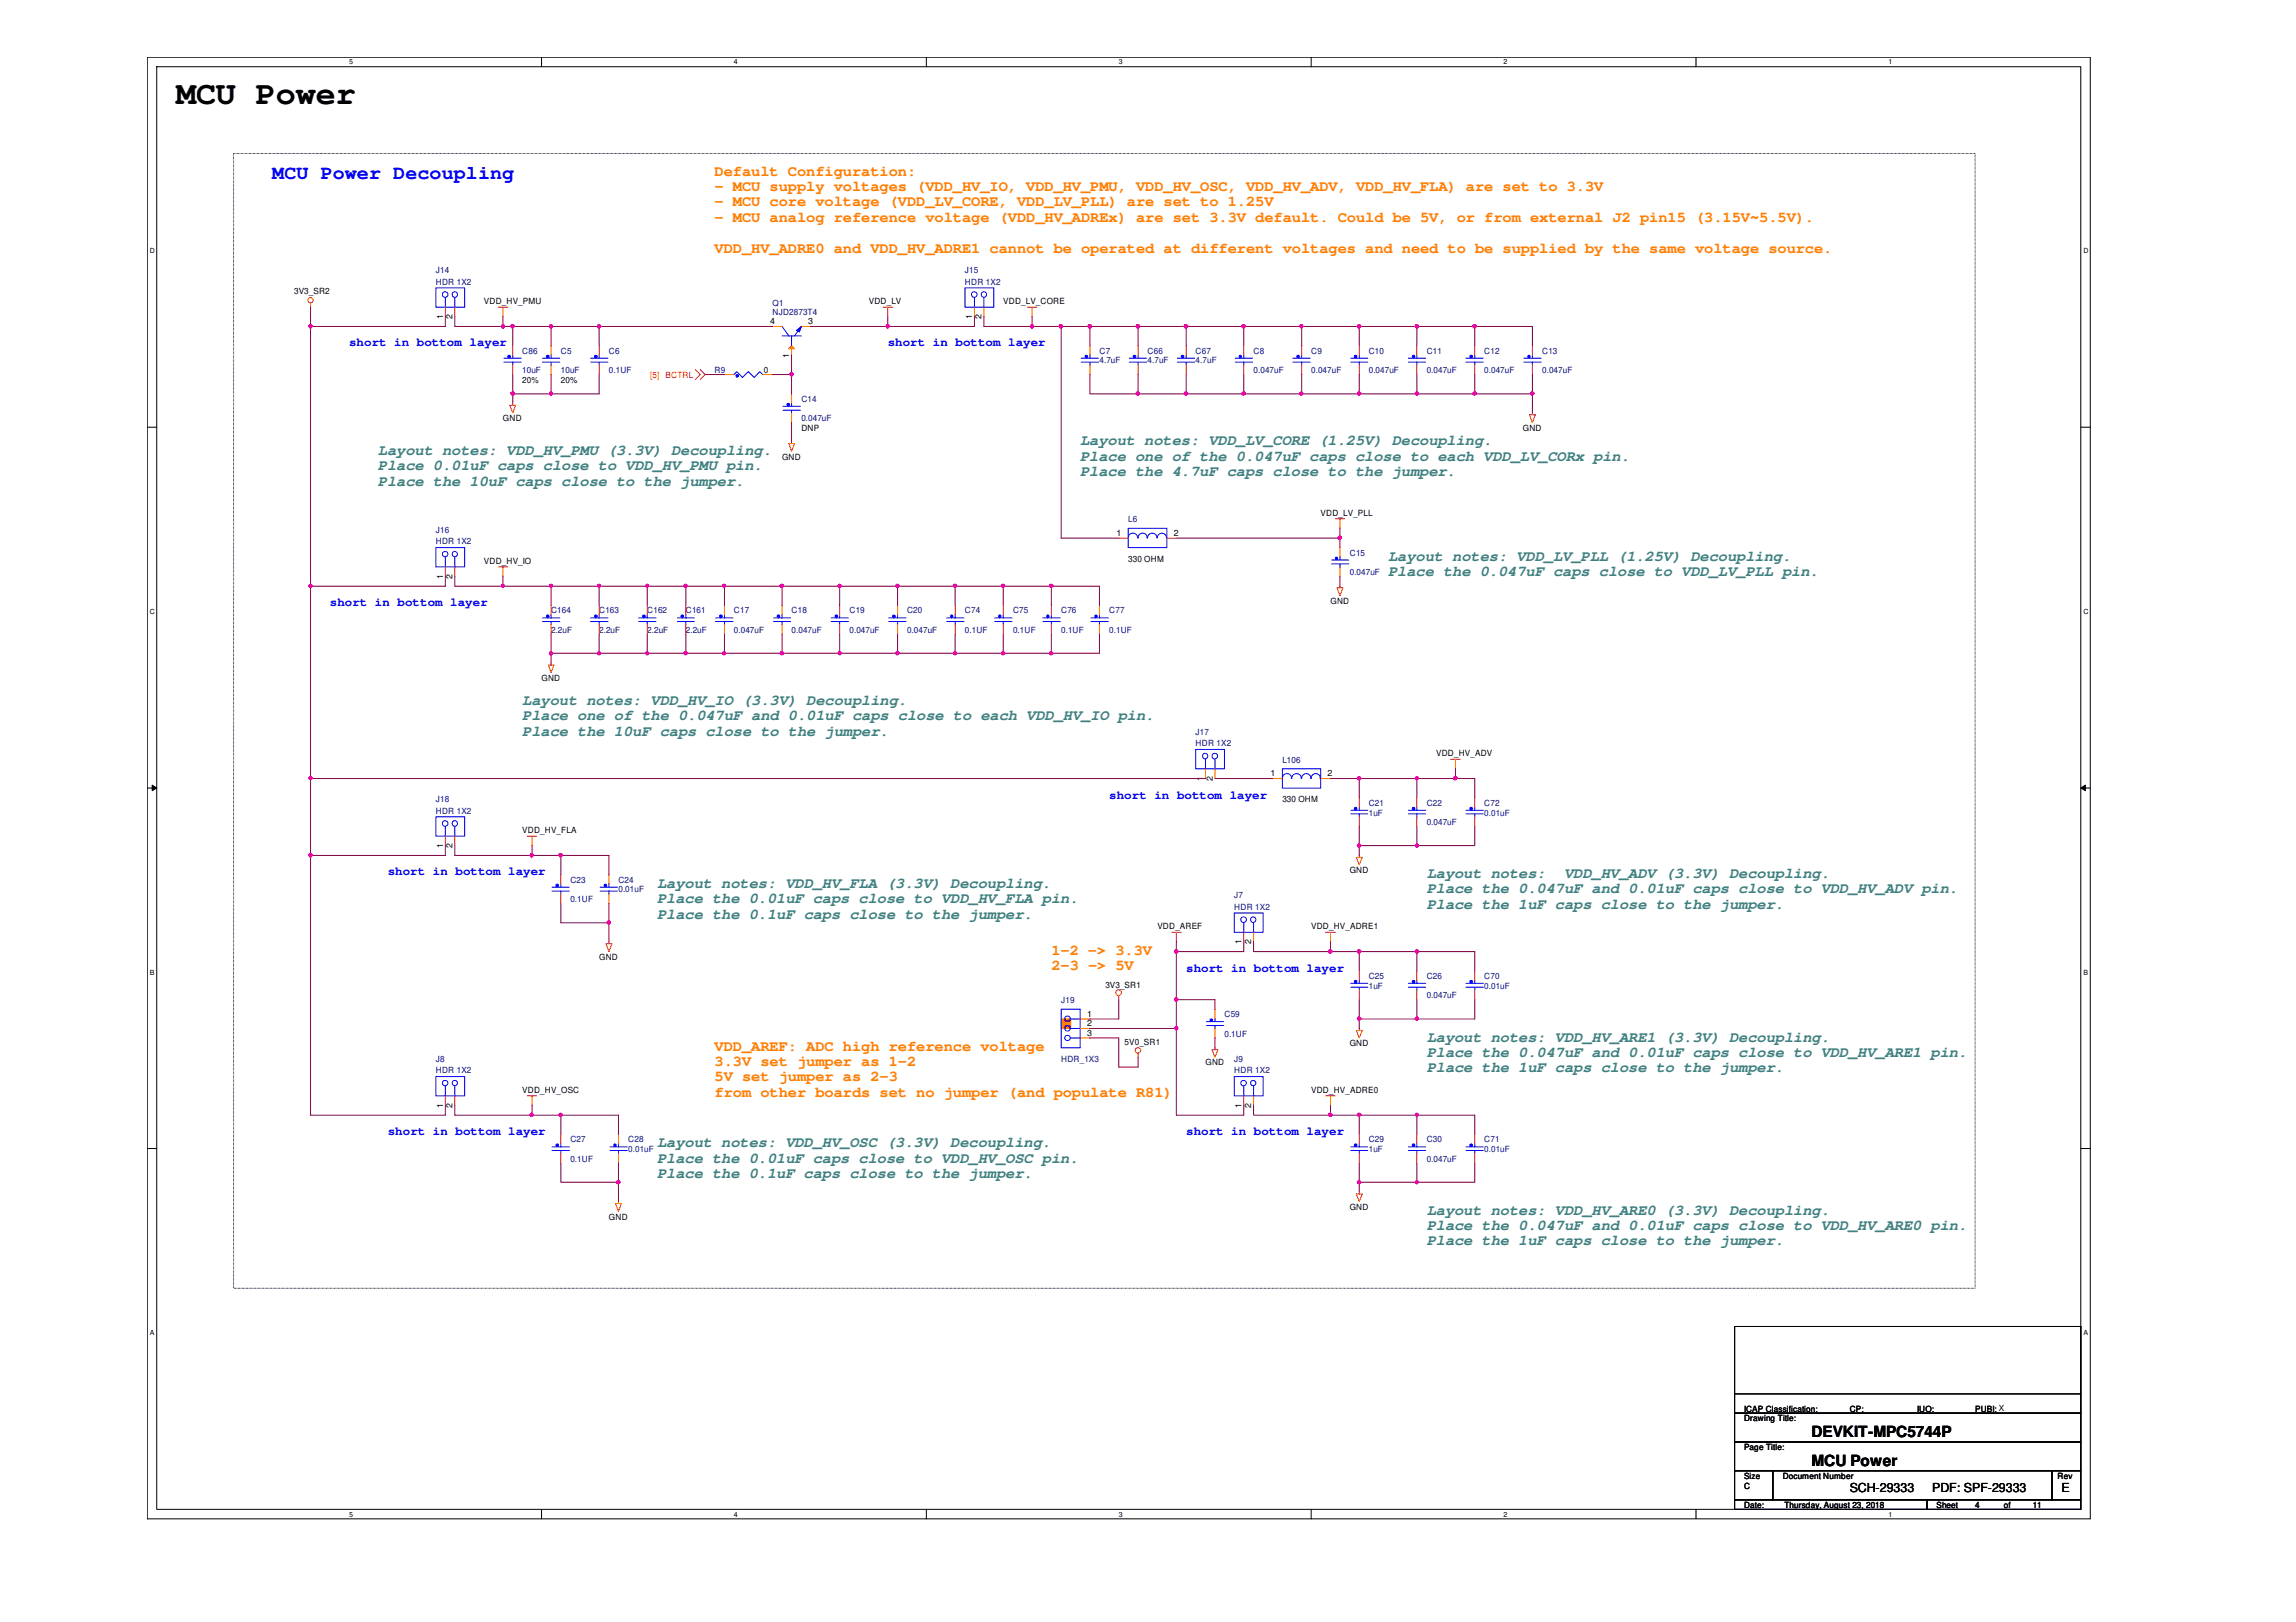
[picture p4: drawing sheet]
<svg xmlns="http://www.w3.org/2000/svg" width="297mm" height="210mm" viewBox="0 0 297 210" stroke-linecap="round" stroke-linejoin="round" font-family="sans-serif">
<defs><g id="words">
<text font-size="4.3" x="22.8" y="13.5">MCU Power</text>
<text font-size="2.6" fill="#00f" x="35.2" y="23.2">MCU Power Decoupling</text>
<g font-size="2" fill="#ff8000">
<text x="92.5" y="22.7">Default Configuration:</text>
<text x="92.5" y="24.7">- MCU supply voltages (VDD_HV_IO, VDD_HV_PMU, VDD_HV_OSC, VDD_HV_ADV, VDD_HV_FLA) are set to 3.3V</text>
<text x="92.5" y="26.7">- MCU core voltage (VDD_LV_CORE, VDD_LV_PLL) are set to 1.25V</text>
<text x="92.5" y="28.7">- MCU analog reference voltage (VDD_HV_ADREx) are set 3.3V default. Could be 5V, or from external J2 pin15 (3.15V~5.5V).</text>
<text x="92.5" y="32.7">VDD_HV_ADRE0 and VDD_HV_ADRE1 cannot be operated at different voltages and need to be supplied by the same voltage source.</text>
<text x="136" y="123.5">1-2 -&gt; 3.3V</text>
<text x="136" y="125.5">2-3 -&gt; 5V</text>
<text x="92.5" y="136">VDD_AREF: ADC high reference voltage</text>
<text x="92.5" y="138">3.3V set jumper as 1-2</text>
<text x="92.5" y="140">5V set jumper as 2-3</text>
<text x="92.5" y="141.9">from other boards set no jumper (and populate R81)</text>
</g>
<g font-size="2" fill="#408080">
<text x="48.9" y="58.9">Layout notes: VDD_HV_PMU (3.3V) Decoupling.</text>
<text x="139.7" y="57.6">Layout notes: VDD_LV_CORE (1.25V) Decoupling.</text>
<text x="139.7" y="59.6">Place one of the 0.047uF caps close to each VDD_LV_CORx pin.</text>
<text x="48.9" y="60.9">Place 0.01uF caps close to VDD_HV_PMU pin.</text>
<text x="48.9" y="62.9">Place the 10uF caps close to the jumper.</text>
<text x="139.7" y="61.6">Place the 4.7uF caps close to the jumper.</text>
<text x="179.6" y="72.6">Layout notes: VDD_LV_PLL (1.25V) Decoupling.</text>
<text x="179.6" y="74.5">Place the 0.047uF caps close to VDD_LV_PLL pin.</text>
<text x="67.6" y="91.2">Layout notes: VDD_HV_IO (3.3V) Decoupling.</text>
<text x="67.6" y="93.2">Place one of the 0.047uF and 0.01uF caps close to each VDD_HV_IO pin.</text>
<text x="67.6" y="95.2">Place the 10uF caps close to the jumper.</text>
<text x="184.6" y="113.6">Layout notes:</text>
<text x="202.4" y="113.6">VDD_HV_ADV (3.3V) Decoupling.</text>
<text x="85" y="114.9">Layout notes: VDD_HV_FLA (3.3V) Decoupling.</text>
<text x="85" y="116.9">Place the 0.01uF caps close to VDD_HV_FLA pin.</text>
<text x="85" y="118.9">Place the 0.1uF caps close to the jumper.</text>
<text x="184.6" y="115.6">Place the 0.047uF and 0.01uF caps close to VDD_HV_ADV pin.</text>
<text x="184.6" y="117.6">Place the 1uF caps close to the jumper.</text>
<text x="184.6" y="134.8">Layout notes: VDD_HV_ARE1 (3.3V) Decoupling.</text>
<text x="184.6" y="136.8">Place the 0.047uF and 0.01uF caps close to VDD_HV_ARE1 pin.</text>
<text x="184.6" y="138.8">Place the 1uF caps close to the jumper.</text>
<text x="85" y="148.5">Layout notes: VDD_HV_OSC (3.3V) Decoupling.</text>
<text x="85" y="150.5">Place the 0.01uF caps close to VDD_HV_OSC pin.</text>
<text x="85" y="152.4">Place the 0.1uF caps close to the jumper.</text>
<text x="184.6" y="157.2">Layout notes: VDD_HV_ARE0 (3.3V) Decoupling.</text>
<text x="184.6" y="159.2">Place the 0.047uF and 0.01uF caps close to VDD_HV_ARE0 pin.</text>
<text x="184.6" y="161.2">Place the 1uF caps close to the jumper.</text>
</g>
<g font-size="2">
<text x="234.4" y="186">DEVKIT-MPC5744P</text>
<text x="234.4" y="189.7">MCU Power</text>
</g>
<g font-size="1.6" fill="#00f">
<text x="45.2" y="44.8">short in bottom layer</text>
<text x="114.9" y="44.8">short in bottom layer</text>
<text x="42.7" y="78.4">short in bottom layer</text>
<text x="143.5" y="103.3">short in bottom layer</text>
<text x="50.2" y="113.3">short in bottom layer</text>
<text x="153.5" y="125.7">short in bottom layer</text>
<text x="50.2" y="146.9">short in bottom layer</text>
<text x="153.5" y="146.9">short in bottom layer</text>
</g>
<g font-size="1.6">
<text x="239.3" y="193">SCH-29333</text>
<text x="250" y="193">PDF: SPF-29333</text>
<text x="266.7" y="193">E</text>
</g>
<g font-size="1.1" fill="#000080">
<text x="56.4" y="35.3">J14</text>
<text x="124.8" y="35.3">J15</text>
<text x="56.4" y="36.8">HDR 1X2</text>
<text x="99.9" y="39.6">Q1</text>
<text x="99.9" y="40.8">NJD2873T4</text>
<text x="124.8" y="36.8">HDR 1X2</text>
<text x="67.6" y="45.8">C86</text>
<text x="72.6" y="45.8">C5</text>
<text x="78.8" y="45.8">C6</text>
<text x="142.2" y="45.8">C7</text>
<text x="142.2" y="47">4.7uF</text>
<text x="148.5" y="45.8">C66</text>
<text x="148.5" y="47">4.7uF</text>
<text x="154.7" y="45.8">C67</text>
<text x="154.7" y="47">4.7uF</text>
<text x="162.2" y="45.8">C8</text>
<text x="169.6" y="45.8">C9</text>
<text x="177.1" y="45.8">C10</text>
<text x="184.6" y="45.8">C11</text>
<text x="192" y="45.8">C12</text>
<text x="199.5" y="45.8">C13</text>
<text x="67.6" y="48.3">10uF</text>
<text x="72.6" y="48.3">10uF</text>
<text x="78.8" y="48.3">0.1UF</text>
<text x="92.5" y="48.3">R9</text>
<text x="103.7" y="52">C14</text>
<text x="162.2" y="48.3">0.047uF</text>
<text x="169.6" y="48.3">0.047uF</text>
<text x="177.1" y="48.3">0.047uF</text>
<text x="184.6" y="48.3">0.047uF</text>
<text x="192" y="48.3">0.047uF</text>
<text x="199.5" y="48.3">0.047uF</text>
<text x="103.7" y="54.5">0.047uF</text>
<text x="56.4" y="68.9">J16</text>
<text x="56.4" y="70.4">HDR 1X2</text>
<text x="146" y="67.6">L6</text>
<text x="174.6" y="71.9">C15</text>
<text x="174.6" y="74.4">0.047uF</text>
<text x="71.3" y="79.4">C164</text>
<text x="71.3" y="81.9">2.2uF</text>
<text x="77.5" y="79.4">C163</text>
<text x="77.5" y="81.9">2.2uF</text>
<text x="83.7" y="79.4">C162</text>
<text x="83.7" y="81.9">2.2uF</text>
<text x="88.7" y="79.4">C161</text>
<text x="88.7" y="81.9">2.2uF</text>
<text x="95" y="79.4">C17</text>
<text x="95" y="81.9">0.047uF</text>
<text x="102.4" y="79.4">C18</text>
<text x="102.4" y="81.9">0.047uF</text>
<text x="109.9" y="79.4">C19</text>
<text x="109.9" y="81.9">0.047uF</text>
<text x="117.3" y="79.4">C20</text>
<text x="117.3" y="81.9">0.047uF</text>
<text x="124.8" y="79.4">C74</text>
<text x="124.8" y="81.9">0.1UF</text>
<text x="131.1" y="79.4">C75</text>
<text x="131.1" y="81.9">0.1UF</text>
<text x="137.3" y="79.4">C76</text>
<text x="137.3" y="81.9">0.1UF</text>
<text x="143.5" y="79.4">C77</text>
<text x="143.5" y="81.9">0.1UF</text>
<text x="154.7" y="95.1">J17</text>
<text x="154.7" y="96.6">HDR 1X2</text>
<text x="165.9" y="98.7">L106</text>
<text x="56.4" y="103.8">J18</text>
<text x="56.4" y="105.3">HDR 1X2</text>
<text x="177.1" y="104.3">C21</text>
<text x="177.1" y="105.5">1uF</text>
<text x="184.6" y="104.3">C22</text>
<text x="184.6" y="106.8">0.047uF</text>
<text x="192" y="104.3">C72</text>
<text x="192" y="105.5">0.01uF</text>
<text x="73.8" y="114.3">C23</text>
<text x="73.8" y="116.7">0.1UF</text>
<text x="80" y="114.3">C24</text>
<text x="80" y="115.5">0.01uF</text>
<text x="159.7" y="116.2">J7</text>
<text x="159.7" y="117.7">HDR 1X2</text>
<text x="137.3" y="129.8">J19</text>
<text x="158.4" y="131.7">C59</text>
<text x="177.1" y="126.7">C25</text>
<text x="177.1" y="127.9">1uF</text>
<text x="184.6" y="126.7">C26</text>
<text x="184.6" y="129.2">0.047uF</text>
<text x="192" y="126.7">C70</text>
<text x="192" y="127.9">0.01uF</text>
<text x="56.4" y="137.4">J8</text>
<text x="137.3" y="137.4">HDR_1X3</text>
<text x="158.4" y="134.2">0.1UF</text>
<text x="159.7" y="137.4">J9</text>
<text x="56.4" y="138.9">HDR 1X2</text>
<text x="159.7" y="138.9">HDR 1X2</text>
<text x="73.8" y="147.8">C27</text>
<text x="81.3" y="147.8">C28</text>
<text x="81.3" y="149.1">0.01uF</text>
<text x="177.1" y="147.8">C29</text>
<text x="177.1" y="149.1">1uF</text>
<text x="184.6" y="147.8">C30</text>
<text x="192" y="147.8">C71</text>
<text x="192" y="149.1">0.01uF</text>
<text x="73.8" y="150.3">0.1UF</text>
<text x="184.6" y="150.3">0.047uF</text>
</g>
<g font-size="1.1">
<text x="38.1" y="38.1">3V3_SR2</text>
<text x="57.3" y="41.3" transform="rotate(-90 57.3 41.3)">1</text>
<text x="58.5" y="41.3" transform="rotate(-90 58.5 41.3)">2</text>
<text x="62.6" y="39.3">VDD_HV_PMU</text>
<text x="99.7" y="42">4</text>
<text x="104.6" y="42">3</text>
<text x="112.4" y="39.3">VDD_LV</text>
<text x="125.8" y="41.3" transform="rotate(-90 125.8 41.3)">1</text>
<text x="127" y="41.3" transform="rotate(-90 127 41.3)">2</text>
<text x="129.8" y="39.3">VDD_LV_CORE</text>
<text x="102.1" y="46.3" transform="rotate(-90 102.1 46.3)">1</text>
<text x="67.6" y="49.5">20%</text>
<text x="72.6" y="49.5">20%</text>
<text x="98.8" y="48.3">0</text>
<text x="65.1" y="54.5">GND</text>
<text x="101.2" y="59.5">GND</text>
<text x="103.7" y="55.8">DNP</text>
<text x="197" y="55.8">GND</text>
<text x="144.4" y="69.3">1</text>
<text x="151.8" y="69.3">2</text>
<text x="170.9" y="66.7">VDD_LV_PLL</text>
<text x="57.3" y="74.9" transform="rotate(-90 57.3 74.9)">1</text>
<text x="58.5" y="74.9" transform="rotate(-90 58.5 74.9)">2</text>
<text x="62.6" y="72.9">VDD_HV_IO</text>
<text x="146" y="72.7">330 OHM</text>
<text x="172.1" y="78.1">GND</text>
<text x="70.1" y="88.1">GND</text>
<text x="155.7" y="101" transform="rotate(-90 155.7 101)">1</text>
<text x="156.9" y="101" transform="rotate(-90 156.9 101)">2</text>
<text x="164.4" y="100.5">1</text>
<text x="171.7" y="100.5">2</text>
<text x="185.8" y="97.8">VDD_HV_ADV</text>
<text x="67.6" y="107.8">VDD_HV_FLA</text>
<text x="165.9" y="103.8">330 OHM</text>
<text x="57.3" y="109.7" transform="rotate(-90 57.3 109.7)">1</text>
<text x="58.5" y="109.7" transform="rotate(-90 58.5 109.7)">2</text>
<text x="174.6" y="113">GND</text>
<text x="77.5" y="124.2">GND</text>
<text x="149.7" y="120.2">VDD_AREF</text>
<text x="160.6" y="122.2" transform="rotate(-90 160.6 122.2)">1</text>
<text x="161.9" y="122.2" transform="rotate(-90 161.9 122.2)">2</text>
<text x="169.6" y="120.2">VDD_HV_ADRE1</text>
<text x="140.6" y="131.6">1</text>
<text x="143" y="127.8">3V3_SR1</text>
<text x="140.6" y="132.8">2</text>
<text x="140.6" y="134">3</text>
<text x="145.5" y="135.3">5V0_SR1</text>
<text x="156" y="137.9">GND</text>
<text x="174.6" y="135.4">GND</text>
<text x="57.3" y="143.3" transform="rotate(-90 57.3 143.3)">1</text>
<text x="58.5" y="143.3" transform="rotate(-90 58.5 143.3)">2</text>
<text x="67.6" y="141.4">VDD_HV_OSC</text>
<text x="160.6" y="143.3" transform="rotate(-90 160.6 143.3)">1</text>
<text x="161.9" y="143.3" transform="rotate(-90 161.9 143.3)">2</text>
<text x="169.6" y="141.4">VDD_HV_ADRE0</text>
<text x="78.8" y="157.8">GND</text>
<text x="174.6" y="156.5">GND</text>
<text x="225.6" y="183.9">Drawing Title:</text>
<text x="225.6" y="182.7">ICAP Classification:</text>
<text x="239.3" y="182.7">CP:</text>
<text x="248" y="182.7">IUO:</text>
<text x="255.5" y="182.7">PUBI: X</text>
<text x="255.5" y="182.7">PUBI:</text>
<text x="225.6" y="191.4">Size</text>
<text x="225.6" y="187.7">Page Title:</text>
<text x="230.6" y="191.4">Document Number</text>
<text x="266.2" y="191.4">Rev</text>
<text x="225.6" y="195.2">Date:</text>
<text x="225.6" y="192.7">C</text>
<text x="230.8" y="195.2">Thursday, August 23, 2018</text>
<text x="250.5" y="195.2">Sheet</text>
<text x="255.5" y="195.2">4</text>
<text x="259.2" y="195.2">of</text>
<text x="263" y="195.2">11</text>
</g>
<g font-size="1.1" fill="#f00">
<text x="84.1" y="48.9">[5]</text>
<text x="86.1" y="48.9">BCTRL</text>
</g>
<g font-size=".9">
<text x="45.2" y="8.3">5</text>
<text x="95" y="8.3">4</text>
<text x="144.7" y="8.3">3</text>
<text x="194.5" y="8.3">2</text>
<text x="244.3" y="8.3">1</text>
<text x="19.4" y="32.8">D</text>
<text x="269.5" y="32.8">D</text>
<text x="19.4" y="79.4">C</text>
<text x="269.5" y="79.4">C</text>
<text x="19.4" y="126.1">B</text>
<text x="269.5" y="126.1">B</text>
<text x="19.4" y="172.8">A</text>
<text x="269.5" y="172.8">A</text>
<text x="45.2" y="196.3">5</text>
<text x="95" y="196.3">4</text>
<text x="144.7" y="196.3">3</text>
<text x="194.5" y="196.3">2</text>
<text x="244.3" y="196.3">1</text>
</g>
</g></defs>
<path d="M19 7.4h251.4v189.2h-251.4zM20.3 8.6h248.9v186.7h-248.9z" fill="none" stroke="#000" stroke-width=".13"/>
<g fill="#fff">
<path d="M45.2 7.5h.5v1.1h-.5z"/>
<path d="M45.2 195.5h.5v1h-.5z"/>
</g>
<path d="M70.1 7.4v1.2M70.1 195.3v1.3" fill="none" stroke="#000" stroke-width=".13"/>
<g fill="#fff">
<path d="M95 7.5h.5v1.1h-.5z"/>
<path d="M95 195.5h.5v1h-.5z"/>
</g>
<path d="M119.8 7.4v1.2M119.8 195.3v1.3" fill="none" stroke="#000" stroke-width=".13"/>
<g fill="#fff">
<path d="M144.7 7.5h.5v1.1h-.5z"/>
<path d="M144.7 195.5h.5v1h-.5z"/>
</g>
<path d="M169.6 7.4v1.2M169.6 195.3v1.3" fill="none" stroke="#000" stroke-width=".13"/>
<g fill="#fff">
<path d="M194.5 7.5h.5v1.1h-.5z"/>
<path d="M194.5 195.5h.5v1h-.5z"/>
</g>
<path d="M219.4 7.4v1.2M219.4 195.3v1.3" fill="none" stroke="#000" stroke-width=".13"/>
<g fill="#fff">
<path d="M244.3 7.5h.5v1.1h-.5z"/>
<path d="M244.3 195.5h.5v1h-.5z"/>
<path d="M19.4 32h.6v1h-.6z"/>
<path d="M269.5 32h.7v1h-.7z"/>
<path d="M19.4 78.6h.6v1h-.6z"/>
<path d="M269.5 78.6h.7v1h-.7z"/>
</g>
<path d="M19.1 55.3h1.2M269.2 55.3h1.2" fill="none" stroke="#000" stroke-width=".13"/>
<g fill="#fff">
<path d="M19.4 125.3h.6v1h-.6z"/>
<path d="M269.5 125.3h.6v1h-.6z"/>
</g>
<path d="M19.1 102h1.2M19.7 101.6l.6 .4-.6 .3zM269.2 102l.6-.4v.7zM269.2 102h1.2" fill="none" stroke="#000" stroke-width=".13"/>
<path d="M19.7 101.6l.6 .4-.6 .3zM269.2 102l.6-.4v.7z" fill="#000"/>
<g fill="#fff">
<path d="M19.4 172h.5v1h-.5z"/>
<path d="M269.5 172h.6v1h-.6z"/>
</g>
<path d="M19.1 148.6h1.2M269.2 148.6h1.2" fill="none" stroke="#000" stroke-width=".13"/>
<path d="M137.3 131.9h1.2v1.2h-1.2z" fill-rule="evenodd" fill="#f00"/>
<g fill="none" stroke="#f00" stroke-width=".13">
<path d="M40.2 39.2v.6M64.5 39.8h1.2M65.1 39.8v1.2M114.3 39.8h1.2M114.9 39.8v1.2M132.9 39.8h1.3M133.5 39.8v1.2M66 52.5h.7l-.4 .9zM66.3 52.2v.3M90 47.8l.6 .7-.6 .6M90.6 47.8l.6 .7-.6 .6M102.1 57.4h.7l-.4 1z"/>
<path d="M102.4 57.2v.2M197.9 53.7h.7l-.4 1zM198.2 53.4v.3M64.5 73.4h1.2M65.1 73.4v1.2M172.8 67.1h1.2M173 76.1h.7l-.3 1zM173.4 67.1v1.3M173.4 75.9v.2M71 86.1h.7l-.4 .9zM71.3 85.8v.3M187.7 98.3h1.2"/>
<path d="M188.3 98.3v1.2M68.2 108.2h1.2M68.8 108.2v1.2M175.5 111h.7l-.3 .9zM175.9 110.7v.3M78.4 122.1h.8l-.4 1zM78.8 121.9v.2M137.3 131.9h1.2v1.2h-1.2zM144.7 128.9v.5M147.2 136.3v.5M151.6 120.6h1.2M152.2 120.6v1.3"/>
<path d="M156.8 135.8h.8l-.4 1zM157.2 135.6v.2M171.5 120.6h1.3M172.1 120.6v1.3M175.5 133.3h.7l-.3 1zM175.9 133.1v.2M68.2 141.8h1.2M68.8 141.8v1.2M79.6 155.7h.8l-.4 1.1zM80 155.5v.2M171.5 141.8h1.3M172.1 141.8v1.2"/>
<path d="M175.5 154.5h.7l-.3 1zM175.9 154.3v.2"/>
<circle cx="40.2" cy="38.9" r=".34"/>
<circle cx="144.7" cy="128.5" r=".37"/>
<circle cx="147.2" cy="135.9" r=".36"/>
</g>
<path d="M30.2 19.9h225.3v146.8h-225.3zM224.4 171.7h44.8v11.2h-44.8zM224.4 180.4h44.8M224.4 182.9h44.8v3.7h-44.8zM224.4 186.6h44.8v3.7h-44.8zM224.4 190.3h5v3.8h-5zM224.4 194.1h24.9v1.2h-24.9zM229.4 190.3h36.1v3.8h-36.1zM249.3 194.1h19.9v1.2h-19.9zM265.5 190.3h3.7v3.8h-3.7z" fill="none" stroke="#000" stroke-width=".13"/>
<path d="M189.7 105.3h2.2M189.7 104.9h2.2M190.8 105.3v.4" fill="none" stroke="#00f" stroke-width=".13"/>
<path d="M190.2 104.5h.2v.3h-.2z" fill-rule="evenodd" fill="#00f"/>
<path d="M190.2 104.5h.2v.3h-.2zM190.8 104.5v.4" fill="none" stroke="#00f" stroke-width=".13"/>
<path d="M190.8 103.2v1.3M190.8 105.7v1.3" fill="none" stroke="#f00" stroke-width=".13"/>
<path d="M103 42.8l.7-.6-.3 .8z" fill="#00f"/>
<path d="M101.2 42.2l.9 1.3M101.2 43.5h2.5M102.4 43.5v1.2M103 42.8l.7-.6-.3 .8zM103.7 42.2l-.9 1.3" fill="none" stroke="#00f" stroke-width=".13"/>
<path d="M99.9 42.2h1.3M103.7 42.2h1.2" fill="none" stroke="#f00" stroke-width=".13"/>
<path d="M102 45.1l.4-.4 .4 .4z" fill="#f00"/>
<path d="M102 45.1l.4-.4 .4 .4zM102.4 44.7v1.3" fill="none" stroke="#f00" stroke-width=".13"/>
<path d="M95 48.5l.3-.4 .8 .8 .7-.8 .8 .8 .7-.8 .4 .4" fill="none" stroke="#00f" stroke-width=".13"/>
<path d="M95.2 48.5h.3v.3h-.3z" fill-rule="evenodd" fill="#00f"/>
<g fill="none" stroke="#00f" stroke-width=".13">
<path d="M95.2 48.5h.3v.3h-.3zM137.3 130.6h2.4v5h-2.4zM138.5 131.9h1.2M138.5 133.1h1.2M138.5 134.3h1.2M71.4 148.9h2.3M71.4 148.4h2.3M72.6 148.9v.4"/>
<circle cx="138.1" cy="133.1" r=".37"/>
<circle cx="138.1" cy="134.3" r=".36"/>
<circle cx="138.1" cy="131.8" r=".36"/>
</g>
<path d="M93.7 48.5h1.3M98.7 48.5h1.2M139.7 131.9h1.3M139.7 133.1h1.3M139.7 134.3h1.3" fill="none" stroke="#f00" stroke-width=".13"/>
<path d="M72 148.1h.2v.2h-.2z" fill-rule="evenodd" fill="#00f"/>
<path d="M189.7 46.9h2.2M189.7 46.4h2.2M190.8 46.9v.3M72 148.1h.2v.2h-.2zM72.6 148v.4" fill="none" stroke="#00f" stroke-width=".13"/>
<path d="M72.6 146.8v1.2M72.6 149.3v1.2" fill="none" stroke="#f00" stroke-width=".13"/>
<path d="M190.2 46h.2v.3h-.2z" fill-rule="evenodd" fill="#00f"/>
<path d="M190.2 46h.2v.3h-.2zM190.8 46v.4M174.8 105.3h2.2M174.8 104.9h2.2M175.9 105.3v.4" fill="none" stroke="#00f" stroke-width=".13"/>
<path d="M190.8 44.7v1.3M190.8 47.2v1.3" fill="none" stroke="#f00" stroke-width=".13"/>
<path d="M175.3 104.5h.2v.3h-.2z" fill-rule="evenodd" fill="#00f"/>
<path d="M174.8 46.9h2.2M174.8 46.4h2.2M175.9 46.9v.3M175.3 104.5h.2v.3h-.2zM175.9 104.5v.4" fill="none" stroke="#00f" stroke-width=".13"/>
<path d="M175.9 103.2v1.3M175.9 105.7v1.3" fill="none" stroke="#f00" stroke-width=".13"/>
<path d="M175.3 46h.2v.3h-.2z" fill-rule="evenodd" fill="#00f"/>
<path d="M76.4 46.9h2.3M76.4 46.4h2.3M77.5 46.9v.3M175.3 46h.2v.3h-.2zM175.9 46v.4" fill="none" stroke="#00f" stroke-width=".13"/>
<path d="M175.9 44.7v1.3M175.9 47.2v1.3" fill="none" stroke="#f00" stroke-width=".13"/>
<path d="M77 46h.2v.3h-.2z" fill-rule="evenodd" fill="#00f"/>
<path d="M77 46h.2v.3h-.2zM77.5 46v.4M87.6 80h2.2M87.6 80.4h2.2M88.7 80.4v.4" fill="none" stroke="#00f" stroke-width=".13"/>
<path d="M77.5 44.7v1.3M77.5 47.2v1.3" fill="none" stroke="#f00" stroke-width=".13"/>
<path d="M88.1 79.6h.3v.3h-.3z" fill-rule="evenodd" fill="#00f"/>
<path d="M159.8 46.9h2.3M159.8 46.4h2.3M160.9 46.9v.3M88.1 79.6h.3v.3h-.3zM88.7 79.6v.4" fill="none" stroke="#00f" stroke-width=".13"/>
<path d="M88.7 78.3v1.3M88.7 80.8v1.3" fill="none" stroke="#f00" stroke-width=".13"/>
<path d="M160.3 46h.3v.3h-.3z" fill-rule="evenodd" fill="#00f"/>
<path d="M101.3 53.1h2.2M101.3 52.6h2.2M102.4 53.1v.3M160.3 46h.3v.3h-.3zM160.9 46v.4" fill="none" stroke="#00f" stroke-width=".13"/>
<path d="M160.9 44.7v1.3M160.9 47.2v1.3" fill="none" stroke="#f00" stroke-width=".13"/>
<path d="M101.8 52.2h.3v.3h-.3z" fill-rule="evenodd" fill="#00f"/>
<path d="M101.8 52.2h.3v.3h-.3zM102.4 52.2v.4M77.6 115.3h2.3M77.6 114.8h2.3M78.8 115.3v.4" fill="none" stroke="#00f" stroke-width=".13"/>
<path d="M102.4 51v1.2M102.4 53.4v1.3" fill="none" stroke="#f00" stroke-width=".13"/>
<path d="M78.2 114.5h.2v.2h-.2z" fill-rule="evenodd" fill="#00f"/>
<path d="M78.2 114.5h.2v.2h-.2zM78.8 114.4v.4M174.8 127.8h2.2M174.8 127.3h2.2M175.9 127.8v.3" fill="none" stroke="#00f" stroke-width=".13"/>
<path d="M78.8 113.2v1.2M78.8 115.7v1.2" fill="none" stroke="#f00" stroke-width=".13"/>
<path d="M175.3 126.9h.2v.3h-.2z" fill-rule="evenodd" fill="#00f"/>
<path d="M141.1 80h2.3M141.1 80.4h2.3M142.2 80.4v.4M175.3 126.9h.2v.3h-.2zM175.9 126.9v.4" fill="none" stroke="#00f" stroke-width=".13"/>
<path d="M175.9 125.6v1.3M175.9 128.1v1.3" fill="none" stroke="#f00" stroke-width=".13"/>
<path d="M141.7 79.6h.2v.3h-.2z" fill-rule="evenodd" fill="#00f"/>
<path d="M141.7 79.6h.2v.3h-.2zM142.2 79.6v.4M174.8 148.9h2.2M174.8 148.4h2.2M175.9 148.9v.4" fill="none" stroke="#00f" stroke-width=".13"/>
<path d="M142.2 78.3v1.3M142.2 80.8v1.3" fill="none" stroke="#f00" stroke-width=".13"/>
<path d="M175.3 148.1h.2v.2h-.2z" fill-rule="evenodd" fill="#00f"/>
<path d="M107.5 80h2.3M107.5 80.4h2.3M108.6 80.4v.4M175.3 148.1h.2v.2h-.2zM175.9 148v.4" fill="none" stroke="#00f" stroke-width=".13"/>
<path d="M175.9 146.8v1.2M175.9 149.3v1.2" fill="none" stroke="#f00" stroke-width=".13"/>
<path d="M108.1 79.6h.2v.3h-.2z" fill-rule="evenodd" fill="#00f"/>
<g fill="none" stroke="#00f" stroke-width=".13">
<path d="M124.8 37.3h3.8v2.5h-3.8zM126.1 38.5v1.3M127.3 38.5v1.3M76.4 80h2.3M108.1 79.6h.2v.3h-.2zM108.6 79.6v.4M76.4 80.4h2.3M77.5 80.4v.4"/>
<circle cx="126" cy="38.1" r=".37"/>
<circle cx="127.3" cy="38.1" r=".35"/>
</g>
<path d="M126.1 39.8v1.2M127.3 39.8v1.2M108.6 78.3v1.3M108.6 80.8v1.3" fill="none" stroke="#f00" stroke-width=".13"/>
<path d="M77 79.6h.2v.3h-.2z" fill-rule="evenodd" fill="#00f"/>
<path d="M77 79.6h.2v.3h-.2zM77.5 79.6v.4M92.6 80h2.2M92.6 80.4h2.2M93.7 80.4v.4" fill="none" stroke="#00f" stroke-width=".13"/>
<path d="M77.5 78.3v1.3M77.5 80.8v1.3" fill="none" stroke="#f00" stroke-width=".13"/>
<path d="M93.1 79.6h.3v.3h-.3z" fill-rule="evenodd" fill="#00f"/>
<path d="M93.1 79.6h.3v.3h-.3zM93.7 79.6v.4M134.9 80h2.3M134.9 80.4h2.3M136 80.4v.4" fill="none" stroke="#00f" stroke-width=".13"/>
<path d="M93.7 78.3v1.3M93.7 80.8v1.3" fill="none" stroke="#f00" stroke-width=".13"/>
<path d="M135.5 79.6h.2v.3h-.2z" fill-rule="evenodd" fill="#00f"/>
<path d="M197.1 46.9h2.3M197.1 46.4h2.3M198.2 46.9v.3M135.5 79.6h.2v.3h-.2zM136 79.6v.4" fill="none" stroke="#00f" stroke-width=".13"/>
<path d="M136 78.3v1.3M136 80.8v1.3" fill="none" stroke="#f00" stroke-width=".13"/>
<path d="M197.7 46h.2v.3h-.2z" fill-rule="evenodd" fill="#00f"/>
<path d="M139.9 46.9h2.2M139.9 46.4h2.2M141 46.9v.3M197.7 46h.2v.3h-.2zM198.2 46v.4" fill="none" stroke="#00f" stroke-width=".13"/>
<path d="M198.2 44.7v1.3M198.2 47.2v1.3" fill="none" stroke="#f00" stroke-width=".13"/>
<path d="M140.4 46h.3v.3h-.3z" fill-rule="evenodd" fill="#00f"/>
<g fill="none" stroke="#00f" stroke-width=".13">
<path d="M140.4 46h.3v.3h-.3zM141 46v.4M152.3 46.9h2.3M152.3 46.4h2.3M153.5 46.9v.3M146 68.4h5v2.5h-5zM147.2 69.6a.59 .59 0 0 0-.6-.6 .59 .59 0 0 0-.6 .6M148.4 69.6a.57 .57 0 0 0-.6-.6 .57 .57 0 0 0-.6 .6M149.6 69.6a.59 .59 0 0 0-.5-.6 .59 .59 0 0 0-.6 .6M150.9 69.6a.57 .57 0 0 0-.6-.6 .57 .57 0 0 0-.6 .6M159.7 118.2h3.7v2.4h-3.7zM160.9 119.4v1.2"/>
<path d="M162.2 119.4v1.2"/>
<circle cx="160.9" cy="119" r=".37"/>
<circle cx="162.1" cy="119" r=".35"/>
</g>
<path d="M141 44.7v1.3M141 47.2v1.3M144.7 69.6h1.3M151 69.6h1.2M160.9 120.6v1.3M162.2 120.6v1.3" fill="none" stroke="#f00" stroke-width=".13"/>
<path d="M152.9 46h.2v.3h-.2z" fill-rule="evenodd" fill="#00f"/>
<path d="M152.9 46h.2v.3h-.2zM153.5 46v.4M128.7 80h2.2M128.7 80.4h2.2M129.8 80.4v.4" fill="none" stroke="#00f" stroke-width=".13"/>
<path d="M153.5 44.7v1.3M153.5 47.2v1.3" fill="none" stroke="#f00" stroke-width=".13"/>
<path d="M129.2 79.6h.2v.3h-.2z" fill-rule="evenodd" fill="#00f"/>
<g fill="none" stroke="#00f" stroke-width=".13">
<path d="M129.2 79.6h.2v.3h-.2zM129.8 79.6v.4M159.7 139.3h3.7v2.5h-3.7zM189.7 127.8h2.2M189.7 127.3h2.2M190.8 127.8v.3M160.9 140.5v1.3M162.2 140.5v1.3"/>
<circle cx="160.9" cy="140.2" r=".36"/>
<circle cx="162.1" cy="140.2" r=".34"/>
</g>
<path d="M129.8 78.3v1.3M129.8 80.8v1.3M160.9 141.8v1.2M162.2 141.8v1.2" fill="none" stroke="#f00" stroke-width=".13"/>
<path d="M190.2 126.9h.2v.3h-.2z" fill-rule="evenodd" fill="#00f"/>
<g fill="none" stroke="#00f" stroke-width=".13">
<path d="M65.2 46.9h2.2M65.2 46.4h2.2M66.3 46.9v.3M165.9 99.5h5v2.5h-5zM167 100.7a.57 .57 0 0 0-.5-.6 .57 .57 0 0 0-.6 .7M168.3 100.7a.59 .59 0 0 0-.6-.6 .59 .59 0 0 0-.6 .6v.1M169.5 100.7a.57 .57 0 0 0-.5-.6 .57 .57 0 0 0-.6 .7M170.8 100.7a.57 .57 0 0 0-.6-.6 .57 .57 0 0 0-.6 .7M56.4 139.3h3.7v2.5h-3.7zM190.2 126.9h.2v.3h-.2zM190.8 126.9v.4M57.6 140.5v1.3"/>
<path d="M58.8 140.5v1.3"/>
<circle cx="57.6" cy="140.2" r=".36"/>
<circle cx="58.8" cy="140.2" r=".34"/>
</g>
<path d="M164.6 100.8h1.3M170.9 100.8h1.2M190.8 125.6v1.3M190.8 128.1v1.3M57.6 141.8v1.2M58.8 141.8v1.2" fill="none" stroke="#f00" stroke-width=".13"/>
<path d="M65.7 46h.3v.3h-.3z" fill-rule="evenodd" fill="#00f"/>
<path d="M65.7 46h.3v.3h-.3zM66.3 46v.4M122.5 80h2.2M122.5 80.4h2.2M123.6 80.4v.4" fill="none" stroke="#00f" stroke-width=".13"/>
<path d="M66.3 44.7v1.3M66.3 47.2v1.3" fill="none" stroke="#f00" stroke-width=".13"/>
<path d="M123 79.6h.2v.3h-.2z" fill-rule="evenodd" fill="#00f"/>
<path d="M182.2 46.9h2.2M182.2 46.4h2.2M183.3 46.9v.3M123 79.6h.2v.3h-.2zM123.6 79.6v.4" fill="none" stroke="#00f" stroke-width=".13"/>
<path d="M123.6 78.3v1.3M123.6 80.8v1.3" fill="none" stroke="#f00" stroke-width=".13"/>
<path d="M182.7 46h.3v.3h-.3z" fill-rule="evenodd" fill="#00f"/>
<g fill="none" stroke="#00f" stroke-width=".13">
<path d="M182.7 46h.3v.3h-.3zM183.3 46v.4M154.7 97h3.7v2.5h-3.7zM156 98.3v1.2M157.2 98.3v1.2M182.2 105.3h2.2M182.2 104.9h2.2M183.3 105.3v.4"/>
<circle cx="155.9" cy="97.8" r=".35"/>
<circle cx="157.2" cy="97.8" r=".37"/>
</g>
<path d="M183.3 44.7v1.3M183.3 47.2v1.3M156 99.5v1.3M157.2 99.5v1.3" fill="none" stroke="#f00" stroke-width=".13"/>
<path d="M182.7 104.5h.3v.3h-.3z" fill-rule="evenodd" fill="#00f"/>
<path d="M167.3 46.9h2.2M167.3 46.4h2.2M168.4 46.9v.3M182.7 104.5h.3v.3h-.3zM183.3 104.5v.4" fill="none" stroke="#00f" stroke-width=".13"/>
<path d="M183.3 103.2v1.3M183.3 105.7v1.3" fill="none" stroke="#f00" stroke-width=".13"/>
<path d="M167.8 46h.3v.3h-.3z" fill-rule="evenodd" fill="#00f"/>
<path d="M167.8 46h.3v.3h-.3zM168.4 46v.4M172.3 73h2.2M172.3 72.5h2.2M173.4 73v.4" fill="none" stroke="#00f" stroke-width=".13"/>
<path d="M168.4 44.7v1.3M168.4 47.2v1.3" fill="none" stroke="#f00" stroke-width=".13"/>
<path d="M172.8 72.1h.2v.3h-.2z" fill-rule="evenodd" fill="#00f"/>
<path d="M82.6 80h2.3M172.8 72.1h.2v.3h-.2zM173.4 72.1v.4M82.6 80.4h2.3M83.7 80.4v.4" fill="none" stroke="#00f" stroke-width=".13"/>
<path d="M173.4 70.9v1.2M173.4 73.4v1.2" fill="none" stroke="#f00" stroke-width=".13"/>
<path d="M83.2 79.6h.2v.3h-.2z" fill-rule="evenodd" fill="#00f"/>
<g fill="none" stroke="#00f" stroke-width=".13">
<path d="M56.4 70.9h3.7v2.5h-3.7zM57.6 72.1v1.3M58.8 72.1v1.3M83.2 79.6h.2v.3h-.2zM83.7 79.6v.4M115 80h2.2M115 80.4h2.2M116.1 80.4v.4"/>
<circle cx="57.6" cy="71.7" r=".36"/>
<circle cx="58.8" cy="71.7" r=".34"/>
</g>
<path d="M57.6 73.4v1.2M58.8 73.4v1.2M83.7 78.3v1.3M83.7 80.8v1.3" fill="none" stroke="#f00" stroke-width=".13"/>
<path d="M115.5 79.6h.3v.3h-.3z" fill-rule="evenodd" fill="#00f"/>
<path d="M115.5 79.6h.3v.3h-.3zM116.1 79.6v.4M189.7 148.9h2.2M189.7 148.4h2.2M190.8 148.9v.4" fill="none" stroke="#00f" stroke-width=".13"/>
<path d="M116.1 78.3v1.3M116.1 80.8v1.3" fill="none" stroke="#f00" stroke-width=".13"/>
<path d="M190.2 148.1h.2v.2h-.2z" fill-rule="evenodd" fill="#00f"/>
<g fill="none" stroke="#00f" stroke-width=".13">
<path d="M100.1 80h2.2M100.1 80.4h2.2M101.2 80.4v.4M56.4 105.7h3.7v2.5h-3.7zM57.6 107v1.2M58.8 107v1.2M190.2 148.1h.2v.2h-.2zM190.8 148v.4"/>
<circle cx="57.6" cy="106.6" r=".37"/>
<circle cx="58.8" cy="106.6" r=".35"/>
</g>
<path d="M57.6 108.2v1.2M58.8 108.2v1.2M190.8 146.8v1.2M190.8 149.3v1.2" fill="none" stroke="#f00" stroke-width=".13"/>
<path d="M100.6 79.6h.2v.3h-.2z" fill-rule="evenodd" fill="#00f"/>
<g fill="none" stroke="#00f" stroke-width=".13">
<path d="M56.4 37.3h3.7v2.5h-3.7zM57.6 38.5v1.3M58.8 38.5v1.3M70.2 46.9h2.2M70.2 46.4h2.2M71.3 46.9v.3M100.6 79.6h.2v.3h-.2zM101.2 79.6v.4"/>
<circle cx="57.6" cy="38.1" r=".37"/>
<circle cx="58.8" cy="38.1" r=".35"/>
</g>
<path d="M57.6 39.8v1.2M58.8 39.8v1.2M101.2 78.3v1.3M101.2 80.8v1.3" fill="none" stroke="#f00" stroke-width=".13"/>
<path d="M70.7 46h.3v.3h-.3z" fill-rule="evenodd" fill="#00f"/>
<path d="M70.7 46h.3v.3h-.3zM71.3 46v.4M146.1 46.9h2.2M146.1 46.4h2.2M147.2 46.9v.3" fill="none" stroke="#00f" stroke-width=".13"/>
<path d="M71.3 44.7v1.3M71.3 47.2v1.3" fill="none" stroke="#f00" stroke-width=".13"/>
<path d="M146.6 46h.3v.3h-.3z" fill-rule="evenodd" fill="#00f"/>
<path d="M146.6 46h.3v.3h-.3zM147.2 46v.4M70.2 80h2.2M70.2 80.4h2.2M71.3 80.4v.4" fill="none" stroke="#00f" stroke-width=".13"/>
<path d="M147.2 44.7v1.3M147.2 47.2v1.3" fill="none" stroke="#f00" stroke-width=".13"/>
<path d="M70.7 79.6h.3v.3h-.3z" fill-rule="evenodd" fill="#00f"/>
<path d="M70.7 79.6h.3v.3h-.3zM71.3 79.6v.4M182.2 127.8h2.2M182.2 127.3h2.2M183.3 127.8v.3" fill="none" stroke="#00f" stroke-width=".13"/>
<path d="M71.3 78.3v1.3M71.3 80.8v1.3" fill="none" stroke="#f00" stroke-width=".13"/>
<path d="M182.7 126.9h.3v.3h-.3z" fill-rule="evenodd" fill="#00f"/>
<path d="M182.7 126.9h.3v.3h-.3zM183.3 126.9v.4M78.9 148.9h2.3M78.9 148.4h2.3M80 148.9v.4" fill="none" stroke="#00f" stroke-width=".13"/>
<path d="M183.3 125.6v1.3M183.3 128.1v1.3" fill="none" stroke="#f00" stroke-width=".13"/>
<path d="M79.4 148.1h.3v.2h-.3z" fill-rule="evenodd" fill="#00f"/>
<path d="M156.1 132.7h2.2M156.1 132.2h2.2M157.2 132.7v.4M79.4 148.1h.3v.2h-.3zM80 148v.4" fill="none" stroke="#00f" stroke-width=".13"/>
<path d="M80 146.8v1.2M80 149.3v1.2" fill="none" stroke="#f00" stroke-width=".13"/>
<path d="M156.6 131.9h.2v.2h-.2z" fill-rule="evenodd" fill="#00f"/>
<path d="M71.4 115.3h2.3M71.4 114.8h2.3M72.6 115.3v.4M156.6 131.9h.2v.2h-.2zM157.2 131.9v.3" fill="none" stroke="#00f" stroke-width=".13"/>
<path d="M157.2 130.6v1.3M157.2 133.1v1.2" fill="none" stroke="#f00" stroke-width=".13"/>
<path d="M72 114.5h.2v.2h-.2z" fill-rule="evenodd" fill="#00f"/>
<path d="M72 114.5h.2v.2h-.2zM72.6 114.4v.4M182.2 148.9h2.2M182.2 148.4h2.2M183.3 148.9v.4" fill="none" stroke="#00f" stroke-width=".13"/>
<path d="M72.6 113.2v1.2M72.6 115.7v1.2" fill="none" stroke="#f00" stroke-width=".13"/>
<path d="M182.7 148.1h.3v.2h-.3z" fill-rule="evenodd" fill="#00f"/>
<path d="M182.7 148.1h.3v.2h-.3zM183.3 148v.4" fill="none" stroke="#00f" stroke-width=".13"/>
<path d="M183.3 146.8v1.2M183.3 149.3v1.2" fill="none" stroke="#f00" stroke-width=".13"/>
<path d="M183.3 48.5v2.5h7.5v-2.5M198.2 42.2h-14.9v2.5" fill="none" stroke="#800040" stroke-width=".13"/>
<path d="M190.6 42.1h.3l.1 .1-.1 .2-.1 .1-.2-.1z" fill-rule="evenodd" fill="#f0f"/>
<path d="M190.6 42.1h.3l.1 .1-.1 .2-.1 .1-.2-.1z" fill="none" stroke="#f0f" stroke-width=".13"/>
<path d="M190.8 51h7.4" fill="none" stroke="#800040" stroke-width=".13"/>
<path d="M198.1 50.8h.3l.1 .1-.1 .2h-.2h-.1z" fill-rule="evenodd" fill="#f0f"/>
<path d="M198.1 50.8h.3l.1 .1-.1 .2h-.2h-.1z" fill="none" stroke="#f0f" stroke-width=".13"/>
<path d="M190.6 50.8h.3l.1 .1-.1 .2h-.1h-.2z" fill-rule="evenodd" fill="#f0f"/>
<path d="M190.6 50.8h.3l.1 .1-.1 .2h-.1h-.2z" fill="none" stroke="#f0f" stroke-width=".13"/>
<path d="M168.4 42.2h-7.5v2.5M190.8 42.2v2.5M198.2 42.2v2.5M198.2 48.5v2.5" fill="none" stroke="#800040" stroke-width=".13"/>
<path d="M160.7 42.1h.3l.1 .1-.1 .2-.1 .1-.2-.1z" fill-rule="evenodd" fill="#f0f"/>
<path d="M160.7 42.1h.3l.1 .1-.1 .2-.1 .1-.2-.1z" fill="none" stroke="#f0f" stroke-width=".13"/>
<path d="M175.9 42.2h-7.5v2.5" fill="none" stroke="#800040" stroke-width=".13"/>
<path d="M168.2 42.1h.3l.1 .1-.1 .2-.1 .1-.2-.1z" fill-rule="evenodd" fill="#f0f"/>
<path d="M168.2 42.1h.3l.1 .1-.1 .2-.1 .1-.2-.1z" fill="none" stroke="#f0f" stroke-width=".13"/>
<path d="M160.9 51h7.5M168.4 48.5v2.5h7.5" fill="none" stroke="#800040" stroke-width=".13"/>
<path d="M168.2 50.8h.3l.1 .1-.1 .2h-.1h-.2z" fill-rule="evenodd" fill="#f0f"/>
<path d="M168.2 50.8h.3l.1 .1-.1 .2h-.1h-.2z" fill="none" stroke="#f0f" stroke-width=".13"/>
<path d="M160.7 50.8h.3l.1 .1-.1 .2h-.1h-.2z" fill-rule="evenodd" fill="#f0f"/>
<path d="M160.7 50.8h.3l.1 .1-.1 .2h-.1h-.2z" fill="none" stroke="#f0f" stroke-width=".13"/>
<path d="M160.9 48.5v2.5M175.9 42.2h7.4" fill="none" stroke="#800040" stroke-width=".13"/>
<path d="M183.1 42.1h.3l.1 .1-.1 .2-.1 .1-.2-.1z" fill-rule="evenodd" fill="#f0f"/>
<path d="M183.1 42.1h.3l.1 .1-.1 .2-.1 .1-.2-.1z" fill="none" stroke="#f0f" stroke-width=".13"/>
<path d="M175.7 42.1h.3l.1 .1-.1 .2-.2 .1-.1-.1z" fill-rule="evenodd" fill="#f0f"/>
<path d="M175.7 42.1h.3l.1 .1-.1 .2-.2 .1-.1-.1z" fill="none" stroke="#f0f" stroke-width=".13"/>
<path d="M175.9 51h7.4M175.9 42.2v2.5" fill="none" stroke="#800040" stroke-width=".13"/>
<path d="M183.1 50.8h.3l.1 .1-.1 .2h-.1h-.2z" fill-rule="evenodd" fill="#f0f"/>
<path d="M183.1 50.8h.3l.1 .1-.1 .2h-.1h-.2z" fill="none" stroke="#f0f" stroke-width=".13"/>
<path d="M175.7 50.8h.3l.1 .1-.1 .2h-.2h-.1z" fill-rule="evenodd" fill="#f0f"/>
<path d="M175.7 50.8h.3l.1 .1-.1 .2h-.2h-.1z" fill="none" stroke="#f0f" stroke-width=".13"/>
<path d="M91.2 48.5h2.5M114.9 41v1.2h-10M133.5 41v1.2M141 42.2v2.5M141 48.5v2.5M175.9 48.5v2.5M198.2 51v2.4" fill="none" stroke="#800040" stroke-width=".13"/>
<path d="M114.7 42.1h.3l.1 .1-.1 .2-.1 .1-.2-.1z" fill-rule="evenodd" fill="#f0f"/>
<path d="M114.7 42.1h.3l.1 .1-.1 .2-.1 .1-.2-.1z" fill="none" stroke="#f0f" stroke-width=".13"/>
<path d="M65.1 41v1.2h1.2M126.1 41v1.2h-11.2M127.3 41v1.2h10" fill="none" stroke="#800040" stroke-width=".13"/>
<path d="M133.4 42.1h.3v.1v.2l-.2 .1-.1-.1z" fill-rule="evenodd" fill="#f0f"/>
<path d="M133.4 42.1h.3v.1v.2l-.2 .1-.1-.1z" fill="none" stroke="#f0f" stroke-width=".13"/>
<path d="M141 42.2h6.2" fill="none" stroke="#800040" stroke-width=".13"/>
<path d="M147 42.1h.4v.1v.2l-.2 .1-.2-.1z" fill-rule="evenodd" fill="#f0f"/>
<path d="M147 42.1h.4v.1v.2l-.2 .1-.2-.1z" fill="none" stroke="#f0f" stroke-width=".13"/>
<path d="M140.8 42.1h.3l.1 .1-.1 .2-.1 .1-.2-.1z" fill-rule="evenodd" fill="#f0f"/>
<path d="M140.8 42.1h.3l.1 .1-.1 .2-.1 .1-.2-.1z" fill="none" stroke="#f0f" stroke-width=".13"/>
<path d="M102.4 46v2.5h-2.5" fill="none" stroke="#800040" stroke-width=".13"/>
<path d="M102.3 48.3h.2l.1 .1-.1 .2-.1 .1-.1-.1z" fill-rule="evenodd" fill="#f0f"/>
<path d="M102.3 48.3h.2l.1 .1-.1 .2-.1 .1-.1-.1z" fill="none" stroke="#f0f" stroke-width=".13"/>
<path d="M58.8 41v1.2h6.3M102.4 48.5v2.5M102.4 54.7v2.5" fill="none" stroke="#800040" stroke-width=".13"/>
<path d="M64.9 42.1h.3l.1 .1-.1 .2-.1 .1-.2-.1z" fill-rule="evenodd" fill="#f0f"/>
<path d="M64.9 42.1h.3l.1 .1-.1 .2-.1 .1-.2-.1z" fill="none" stroke="#f0f" stroke-width=".13"/>
<path d="M40.2 39.8v2.4h17.4v-1.2M137.3 42.2v27.4" fill="none" stroke="#800040" stroke-width=".13"/>
<path d="M137.1 42.1h.3l.1 .1-.1 .2-.2 .1-.1-.1z" fill-rule="evenodd" fill="#f0f"/>
<path d="M137.1 42.1h.3l.1 .1-.1 .2-.2 .1-.1-.1z" fill="none" stroke="#f0f" stroke-width=".13"/>
<path d="M137.3 69.6h7.4M152.2 69.6h21.2v1.3" fill="none" stroke="#800040" stroke-width=".13"/>
<path d="M173.2 69.4h.3l.1 .2-.1 .1-.2 .1-.1-.1z" fill-rule="evenodd" fill="#f0f"/>
<path d="M173.2 69.4h.3l.1 .2-.1 .1-.2 .1-.1-.1z" fill="none" stroke="#f0f" stroke-width=".13"/>
<path d="M71.3 42.2v2.5M173.4 68.4v1.2" fill="none" stroke="#800040" stroke-width=".13"/>
<path d="M71.1 42.1h.3l.1 .1-.1 .2-.1 .1-.2-.1z" fill-rule="evenodd" fill="#f0f"/>
<path d="M71.1 42.1h.3l.1 .1-.1 .2-.1 .1-.2-.1z" fill="none" stroke="#f0f" stroke-width=".13"/>
<path d="M71.3 42.2h6.2M71.3 48.5v2.5M77.5 42.2v2.5M77.5 42.2h22.4" fill="none" stroke="#800040" stroke-width=".13"/>
<path d="M77.4 42.1h.2l.1 .1-.1 .2-.1 .1-.1-.1z" fill-rule="evenodd" fill="#f0f"/>
<path d="M77.4 42.1h.2l.1 .1-.1 .2-.1 .1-.1-.1z" fill="none" stroke="#f0f" stroke-width=".13"/>
<path d="M66.3 51h5M77.5 48.5v2.5" fill="none" stroke="#800040" stroke-width=".13"/>
<path d="M66.1 50.8h.4v.1v.2h-.2h-.2z" fill-rule="evenodd" fill="#f0f"/>
<path d="M66.1 50.8h.4v.1v.2h-.2h-.2z" fill="none" stroke="#f0f" stroke-width=".13"/>
<path d="M71.1 50.8h.3l.1 .1-.1 .2h-.1h-.2z" fill-rule="evenodd" fill="#f0f"/>
<path d="M71.1 50.8h.3l.1 .1-.1 .2h-.1h-.2z" fill="none" stroke="#f0f" stroke-width=".13"/>
<path d="M40.2 42.2v33.7M66.3 51v1.2" fill="none" stroke="#800040" stroke-width=".13"/>
<path d="M40 75.7h.3l.1 .1-.1 .2h-.1h-.2z" fill-rule="evenodd" fill="#f0f"/>
<path d="M40 75.7h.3l.1 .1-.1 .2h-.1h-.2z" fill="none" stroke="#f0f" stroke-width=".13"/>
<path d="M40 42.1h.3l.1 .1-.1 .2-.1 .1-.2-.1z" fill-rule="evenodd" fill="#f0f"/>
<path d="M40 42.1h.3l.1 .1-.1 .2-.1 .1-.2-.1z" fill="none" stroke="#f0f" stroke-width=".13"/>
<path d="M57.6 74.6v1.3h-17.4M58.8 74.6v1.3h6.3v-1.3M108.6 75.9h7.5v2.4M108.6 75.9h-7.4v2.4M108.6 75.9v2.4M101.2 82.1v2.4h7.4v-2.4" fill="none" stroke="#800040" stroke-width=".13"/>
<path d="M115.9 75.7h.4v.1v.2h-.2h-.2z" fill-rule="evenodd" fill="#f0f"/>
<path d="M115.9 75.7h.4v.1v.2h-.2h-.2z" fill="none" stroke="#f0f" stroke-width=".13"/>
<path d="M108.5 75.7h.3v.1v.2h-.2h-.1z" fill-rule="evenodd" fill="#f0f"/>
<path d="M108.5 75.7h.3v.1v.2h-.2h-.1z" fill="none" stroke="#f0f" stroke-width=".13"/>
<path d="M93.7 75.9h7.5M116.1 82.1v2.4" fill="none" stroke="#800040" stroke-width=".13"/>
<path d="M101 75.7h.3l.1 .1-.1 .2h-.2h-.1z" fill-rule="evenodd" fill="#f0f"/>
<path d="M101 75.7h.3l.1 .1-.1 .2h-.2h-.1z" fill="none" stroke="#f0f" stroke-width=".13"/>
<path d="M93.5 75.7h.3l.1 .1-.1 .2h-.1h-.2z" fill-rule="evenodd" fill="#f0f"/>
<path d="M93.5 75.7h.3l.1 .1-.1 .2h-.1h-.2z" fill="none" stroke="#f0f" stroke-width=".13"/>
<path d="M65.1 75.9h6.2" fill="none" stroke="#800040" stroke-width=".13"/>
<path d="M64.9 75.7h.3l.1 .1-.1 .2h-.1h-.2z" fill-rule="evenodd" fill="#f0f"/>
<path d="M64.9 75.7h.3l.1 .1-.1 .2h-.1h-.2z" fill="none" stroke="#f0f" stroke-width=".13"/>
<path d="M71.1 75.7h.3l.1 .1-.1 .2h-.1h-.2z" fill-rule="evenodd" fill="#f0f"/>
<path d="M71.1 75.7h.3l.1 .1-.1 .2h-.1h-.2z" fill="none" stroke="#f0f" stroke-width=".13"/>
<path d="M93.7 82.1v2.4h7.5" fill="none" stroke="#800040" stroke-width=".13"/>
<path d="M101 84.4h.3l.1 .1-.1 .2-.2 .1-.1-.1z" fill-rule="evenodd" fill="#f0f"/>
<path d="M101 84.4h.3l.1 .1-.1 .2-.2 .1-.1-.1z" fill="none" stroke="#f0f" stroke-width=".13"/>
<path d="M93.5 84.4h.3l.1 .1-.1 .2-.1 .1-.2-.1z" fill-rule="evenodd" fill="#f0f"/>
<path d="M93.5 84.4h.3l.1 .1-.1 .2-.1 .1-.2-.1z" fill="none" stroke="#f0f" stroke-width=".13"/>
<path d="M141 51h6.2M93.7 75.9v2.4" fill="none" stroke="#800040" stroke-width=".13"/>
<path d="M147 50.8h.4v.1v.2h-.2h-.2z" fill-rule="evenodd" fill="#f0f"/>
<path d="M147 50.8h.4v.1v.2h-.2h-.2z" fill="none" stroke="#f0f" stroke-width=".13"/>
<path d="M40.2 75.9v24.9M57.6 109.4v1.3h-17.4M68.8 109.4v1.3h-10" fill="none" stroke="#800040" stroke-width=".13"/>
<path d="M68.6 110.5h.3l.1 .2-.1 .1-.1 .1-.2-.1z" fill-rule="evenodd" fill="#f0f"/>
<path d="M68.6 110.5h.3l.1 .2-.1 .1-.1 .1-.2-.1z" fill="none" stroke="#f0f" stroke-width=".13"/>
<path d="M58.8 109.4v1.3M68.8 110.7h3.8M72.6 110.7v2.5M72.6 110.7h6.2v2.5" fill="none" stroke="#800040" stroke-width=".13"/>
<path d="M72.4 110.5h.3l.1 .2-.1 .1-.2 .1-.1-.1z" fill-rule="evenodd" fill="#f0f"/>
<path d="M72.4 110.5h.3l.1 .2-.1 .1-.2 .1-.1-.1z" fill="none" stroke="#f0f" stroke-width=".13"/>
<path d="M72.6 116.9v2.5h6.2M78.8 116.9v2.5M78.8 119.4v2.5" fill="none" stroke="#800040" stroke-width=".13"/>
<path d="M78.6 119.2h.3l.1 .2-.1 .1-.2 .1-.1-.1z" fill-rule="evenodd" fill="#f0f"/>
<path d="M78.6 119.2h.3l.1 .2-.1 .1-.2 .1-.1-.1z" fill="none" stroke="#f0f" stroke-width=".13"/>
<path d="M57.6 143v1.3h-17.4M58.8 143v1.3h10v-1.3" fill="none" stroke="#800040" stroke-width=".13"/>
<path d="M68.6 144.1h.3l.1 .2-.1 .1-.1 .1-.2-.1z" fill-rule="evenodd" fill="#f0f"/>
<path d="M68.6 144.1h.3l.1 .2-.1 .1-.1 .1-.2-.1z" fill="none" stroke="#f0f" stroke-width=".13"/>
<path d="M80 144.3h-7.4v2.5" fill="none" stroke="#800040" stroke-width=".13"/>
<path d="M72.4 144.1h.3l.1 .2-.1 .1-.2 .1-.1-.1z" fill-rule="evenodd" fill="#f0f"/>
<path d="M72.4 144.1h.3l.1 .2-.1 .1-.2 .1-.1-.1z" fill="none" stroke="#f0f" stroke-width=".13"/>
<path d="M68.8 144.3h3.8M80 144.3v2.5M80 150.5v2.5" fill="none" stroke="#800040" stroke-width=".13"/>
<path d="M79.8 152.8h.3l.1 .2-.1 .1-.1 .1-.2-.1z" fill-rule="evenodd" fill="#f0f"/>
<path d="M79.8 152.8h.3l.1 .2-.1 .1-.1 .1-.2-.1z" fill="none" stroke="#f0f" stroke-width=".13"/>
<path d="M40.2 110.7v33.6M183.3 100.8h-7.4v2.4M72.6 150.5v2.5h7.4v2.5" fill="none" stroke="#800040" stroke-width=".13"/>
<path d="M175.7 100.6h.3l.1 .1-.1 .1-.2 .1-.1-.1z" fill-rule="evenodd" fill="#f0f"/>
<path d="M175.7 100.6h.3l.1 .1-.1 .1-.2 .1-.1-.1z" fill="none" stroke="#f0f" stroke-width=".13"/>
<path d="M183.3 100.8v2.4" fill="none" stroke="#800040" stroke-width=".13"/>
<path d="M183.1 100.6h.3l.1 .1-.1 .1-.1 .1-.2-.1z" fill-rule="evenodd" fill="#f0f"/>
<path d="M183.1 100.6h.3l.1 .1-.1 .1-.1 .1-.2-.1z" fill="none" stroke="#f0f" stroke-width=".13"/>
<path d="M175.9 107v3.7M183.3 107v2.4M160.9 121.9v1.2h-8.7M162.2 121.9v1.2h9.9M172.1 123.1h3.8M172.1 121.9v1.2M175.9 129.4v2.5M183.3 129.4v2.5" fill="none" stroke="#800040" stroke-width=".13"/>
<path d="M171.9 123h.4v.1v.2l-.2 .1-.2-.1z" fill-rule="evenodd" fill="#f0f"/>
<path d="M171.9 123h.4v.1v.2l-.2 .1-.2-.1z" fill="none" stroke="#f0f" stroke-width=".13"/>
<path d="M175.9 125.6v-2.5h7.4v2.5" fill="none" stroke="#800040" stroke-width=".13"/>
<path d="M183.1 123h.3l.1 .1-.1 .2-.1 .1-.2-.1z" fill-rule="evenodd" fill="#f0f"/>
<path d="M183.1 123h.3l.1 .1-.1 .2-.1 .1-.2-.1z" fill="none" stroke="#f0f" stroke-width=".13"/>
<path d="M175.7 123h.3l.1 .1-.1 .2-.2 .1-.1-.1z" fill-rule="evenodd" fill="#f0f"/>
<path d="M175.7 123h.3l.1 .1-.1 .2-.2 .1-.1-.1z" fill="none" stroke="#f0f" stroke-width=".13"/>
<path d="M175.9 131.9v1.2M162.2 143v1.3h9.9v-1.3" fill="none" stroke="#800040" stroke-width=".13"/>
<path d="M171.9 144.1h.4v.2v.1l-.2 .1-.2-.1z" fill-rule="evenodd" fill="#f0f"/>
<path d="M171.9 144.1h.4v.2v.1l-.2 .1-.2-.1z" fill="none" stroke="#f0f" stroke-width=".13"/>
<path d="M160.9 143v1.3h-8.7M172.1 144.3h3.8M175.9 144.3h7.4v2.5M175.9 150.5v2.5M175.9 144.3v2.5M183.3 150.5v2.5" fill="none" stroke="#800040" stroke-width=".13"/>
<path d="M183.1 144.1h.3l.1 .2-.1 .1-.1 .1-.2-.1z" fill-rule="evenodd" fill="#f0f"/>
<path d="M183.1 144.1h.3l.1 .2-.1 .1-.1 .1-.2-.1z" fill="none" stroke="#f0f" stroke-width=".13"/>
<path d="M175.7 144.1h.3l.1 .2-.1 .1-.2 .1-.1-.1z" fill-rule="evenodd" fill="#f0f"/>
<path d="M175.7 144.1h.3l.1 .2-.1 .1-.2 .1-.1-.1z" fill="none" stroke="#f0f" stroke-width=".13"/>
<path d="M152.2 123.1v6.3M175.9 153v1.3" fill="none" stroke="#800040" stroke-width=".13"/>
<path d="M152 129.2h.3l.1 .1-.1 .2-.1 .1-.2-.1z" fill-rule="evenodd" fill="#f0f"/>
<path d="M152 129.2h.3l.1 .1-.1 .2-.1 .1-.2-.1z" fill="none" stroke="#f0f" stroke-width=".13"/>
<path d="M152 123h.3l.1 .1-.1 .2-.1 .1-.2-.1z" fill-rule="evenodd" fill="#f0f"/>
<path d="M152 123h.3l.1 .1-.1 .2-.1 .1-.2-.1z" fill="none" stroke="#f0f" stroke-width=".13"/>
<path d="M141 133.1h11.2" fill="none" stroke="#800040" stroke-width=".13"/>
<path d="M152 132.9h.3l.1 .2-.1 .1-.1 .1-.2-.1z" fill-rule="evenodd" fill="#f0f"/>
<path d="M152 132.9h.3l.1 .2-.1 .1-.1 .1-.2-.1z" fill="none" stroke="#f0f" stroke-width=".13"/>
<path d="M147.2 44.7v-2.5h6.3v2.5M147.2 48.5v2.5h6.3M141 134.3h3.7v3.8h2.5v-1.3M144.7 129.4v2.5h-3.7M152.2 121.9v1.2M157.2 130.6v-1.2h-5v14.9M157.2 134.3v1.3" fill="none" stroke="#800040" stroke-width=".13"/>
<path d="M153.3 42.1h.3l.1 .1-.1 .2-.2 .1-.1-.1z" fill-rule="evenodd" fill="#f0f"/>
<path d="M153.3 42.1h.3l.1 .1-.1 .2-.2 .1-.1-.1z" fill="none" stroke="#f0f" stroke-width=".13"/>
<path d="M153.5 48.5v2.5M153.5 42.2h7.4" fill="none" stroke="#800040" stroke-width=".13"/>
<path d="M153.3 50.8h.3l.1 .1-.1 .2h-.2h-.1z" fill-rule="evenodd" fill="#f0f"/>
<path d="M153.3 50.8h.3l.1 .1-.1 .2h-.2h-.1z" fill="none" stroke="#f0f" stroke-width=".13"/>
<path d="M137.3 42.2h3.7M153.5 51h7.4M175.9 131.9h7.4" fill="none" stroke="#800040" stroke-width=".13"/>
<path d="M183.1 131.7h.3l.1 .1-.1 .2h-.1h-.2z" fill-rule="evenodd" fill="#f0f"/>
<path d="M183.1 131.7h.3l.1 .1-.1 .2h-.1h-.2z" fill="none" stroke="#f0f" stroke-width=".13"/>
<path d="M175.7 131.7h.3l.1 .1-.1 .2h-.2h-.1z" fill-rule="evenodd" fill="#f0f"/>
<path d="M175.7 131.7h.3l.1 .1-.1 .2h-.2h-.1z" fill="none" stroke="#f0f" stroke-width=".13"/>
<path d="M183.3 123.1h7.5v2.5M190.8 129.4v2.5h-7.5M175.9 153h7.4M183.3 144.3h7.5v2.5" fill="none" stroke="#800040" stroke-width=".13"/>
<path d="M183.1 152.8h.3l.1 .2-.1 .1-.1 .1-.2-.1z" fill-rule="evenodd" fill="#f0f"/>
<path d="M183.1 152.8h.3l.1 .2-.1 .1-.1 .1-.2-.1z" fill="none" stroke="#f0f" stroke-width=".13"/>
<path d="M175.7 152.8h.3l.1 .2-.1 .1-.2 .1-.1-.1z" fill-rule="evenodd" fill="#f0f"/>
<path d="M175.7 152.8h.3l.1 .2-.1 .1-.2 .1-.1-.1z" fill="none" stroke="#f0f" stroke-width=".13"/>
<path d="M175.9 109.4h7.4M190.8 150.5v2.5h-7.5" fill="none" stroke="#800040" stroke-width=".13"/>
<path d="M183.1 109.3h.3l.1 .1-.1 .2h-.1h-.2z" fill-rule="evenodd" fill="#f0f"/>
<path d="M183.1 109.3h.3l.1 .1-.1 .2h-.1h-.2z" fill="none" stroke="#f0f" stroke-width=".13"/>
<path d="M175.7 109.3h.3l.1 .1-.1 .2h-.2h-.1z" fill-rule="evenodd" fill="#f0f"/>
<path d="M175.7 109.3h.3l.1 .1-.1 .2h-.2h-.1z" fill="none" stroke="#f0f" stroke-width=".13"/>
<path d="M183.3 100.8h5M190.8 100.8v2.4" fill="none" stroke="#800040" stroke-width=".13"/>
<path d="M188.1 100.6h.3l.1 .1-.1 .1-.1 .1-.2-.1z" fill-rule="evenodd" fill="#f0f"/>
<path d="M188.1 100.6h.3l.1 .1-.1 .1-.1 .1-.2-.1z" fill="none" stroke="#f0f" stroke-width=".13"/>
<path d="M108.6 84.5h7.5M190.8 107v2.4h-7.5" fill="none" stroke="#800040" stroke-width=".13"/>
<path d="M115.9 84.4h.4v.1v.2l-.2 .1-.2-.1z" fill-rule="evenodd" fill="#f0f"/>
<path d="M115.9 84.4h.4v.1v.2l-.2 .1-.2-.1z" fill="none" stroke="#f0f" stroke-width=".13"/>
<path d="M108.5 84.4h.3v.1v.2l-.2 .1-.1-.1z" fill-rule="evenodd" fill="#f0f"/>
<path d="M108.5 84.4h.3v.1v.2l-.2 .1-.1-.1z" fill="none" stroke="#f0f" stroke-width=".13"/>
<path d="M116.1 75.9h7.5M173.4 74.6v1.3" fill="none" stroke="#800040" stroke-width=".13"/>
<path d="M123.4 75.7h.3l.1 .1-.1 .2h-.2h-.1z" fill-rule="evenodd" fill="#f0f"/>
<path d="M123.4 75.7h.3l.1 .1-.1 .2h-.2h-.1z" fill="none" stroke="#f0f" stroke-width=".13"/>
<path d="M123.6 82.1v2.4h-7.5" fill="none" stroke="#800040" stroke-width=".13"/>
<path d="M123.4 84.4h.3l.1 .1-.1 .2-.2 .1-.1-.1z" fill-rule="evenodd" fill="#f0f"/>
<path d="M123.4 84.4h.3l.1 .1-.1 .2-.2 .1-.1-.1z" fill="none" stroke="#f0f" stroke-width=".13"/>
<path d="M129.8 75.9h6.2M129.8 75.9h-6.2v2.4M129.8 75.9v2.4M123.6 84.5h6.2" fill="none" stroke="#800040" stroke-width=".13"/>
<path d="M135.8 75.7h.3l.1 .1-.1 .2h-.1h-.2z" fill-rule="evenodd" fill="#f0f"/>
<path d="M135.8 75.7h.3l.1 .1-.1 .2h-.1h-.2z" fill="none" stroke="#f0f" stroke-width=".13"/>
<path d="M129.6 75.7h.3l.1 .1-.1 .2h-.1h-.2z" fill-rule="evenodd" fill="#f0f"/>
<path d="M129.6 75.7h.3l.1 .1-.1 .2h-.1h-.2z" fill="none" stroke="#f0f" stroke-width=".13"/>
<path d="M129.8 82.1v2.4h6.2" fill="none" stroke="#800040" stroke-width=".13"/>
<path d="M135.8 84.4h.3l.1 .1-.1 .2-.1 .1-.2-.1z" fill-rule="evenodd" fill="#f0f"/>
<path d="M135.8 84.4h.3l.1 .1-.1 .2-.1 .1-.2-.1z" fill="none" stroke="#f0f" stroke-width=".13"/>
<path d="M129.6 84.4h.3l.1 .1-.1 .2-.1 .1-.2-.1z" fill-rule="evenodd" fill="#f0f"/>
<path d="M129.6 84.4h.3l.1 .1-.1 .2-.1 .1-.2-.1z" fill="none" stroke="#f0f" stroke-width=".13"/>
<path d="M71.3 42.2h-5v2.5M71.3 51h6.2M136 78.3v-2.4h6.2v2.4M136 82.1v2.4h6.2v-2.4" fill="none" stroke="#800040" stroke-width=".13"/>
<path d="M66.1 42.1h.4v.1v.2l-.2 .1-.2-.1z" fill-rule="evenodd" fill="#f0f"/>
<path d="M66.1 42.1h.4v.1v.2l-.2 .1-.2-.1z" fill="none" stroke="#f0f" stroke-width=".13"/>
<path d="M66.3 48.5v2.5M40.2 100.8h115.8" fill="none" stroke="#800040" stroke-width=".13"/>
<path d="M40 100.6h.3l.1 .1-.1 .1-.1 .1-.2-.1z" fill-rule="evenodd" fill="#f0f"/>
<path d="M40 100.6h.3l.1 .1-.1 .1-.1 .1-.2-.1z" fill="none" stroke="#f0f" stroke-width=".13"/>
<path d="M40.2 100.8v9.9M157.2 100.8h7.4M172.1 100.8h3.8" fill="none" stroke="#800040" stroke-width=".13"/>
<path d="M40 110.5h.3l.1 .2-.1 .1-.1 .1-.2-.1z" fill-rule="evenodd" fill="#f0f"/>
<path d="M40 110.5h.3l.1 .2-.1 .1-.1 .1-.2-.1z" fill="none" stroke="#f0f" stroke-width=".13"/>
<path d="M93.7 75.9h-5v2.4M188.3 99.5v1.3h2.5" fill="none" stroke="#800040" stroke-width=".13"/>
<path d="M88.5 75.7h.4v.1v.2h-.2h-.2z" fill-rule="evenodd" fill="#f0f"/>
<path d="M88.5 75.7h.4v.1v.2h-.2h-.2z" fill="none" stroke="#f0f" stroke-width=".13"/>
<path d="M88.7 82.1v2.4h5" fill="none" stroke="#800040" stroke-width=".13"/>
<path d="M88.5 84.4h.4v.1v.2l-.2 .1-.2-.1z" fill-rule="evenodd" fill="#f0f"/>
<path d="M88.5 84.4h.4v.1v.2l-.2 .1-.2-.1z" fill="none" stroke="#f0f" stroke-width=".13"/>
<path d="M77.5 75.9h-6.2v2.4M88.7 75.9h-5v2.4M71.3 82.1v2.4h6.2M83.7 82.1v2.4h5" fill="none" stroke="#800040" stroke-width=".13"/>
<path d="M71.1 84.4h.3l.1 .1-.1 .2-.1 .1-.2-.1z" fill-rule="evenodd" fill="#f0f"/>
<path d="M71.1 84.4h.3l.1 .1-.1 .2-.1 .1-.2-.1z" fill="none" stroke="#f0f" stroke-width=".13"/>
<path d="M77.5 82.1v2.4h6.2" fill="none" stroke="#800040" stroke-width=".13"/>
<path d="M77.4 84.4h.2l.1 .1-.1 .2-.1 .1-.1-.1z" fill-rule="evenodd" fill="#f0f"/>
<path d="M77.4 84.4h.2l.1 .1-.1 .2-.1 .1-.1-.1z" fill="none" stroke="#f0f" stroke-width=".13"/>
<path d="M83.6 84.4h.3v.1v.2l-.2 .1-.1-.1z" fill-rule="evenodd" fill="#f0f"/>
<path d="M83.6 84.4h.3v.1v.2l-.2 .1-.1-.1z" fill="none" stroke="#f0f" stroke-width=".13"/>
<path d="M83.7 75.9h-6.2v2.4" fill="none" stroke="#800040" stroke-width=".13"/>
<path d="M77.4 75.7h.2l.1 .1-.1 .2h-.1h-.1z" fill-rule="evenodd" fill="#f0f"/>
<path d="M77.4 75.7h.2l.1 .1-.1 .2h-.1h-.1z" fill="none" stroke="#f0f" stroke-width=".13"/>
<path d="M83.6 75.7h.3v.1v.2h-.2h-.1z" fill-rule="evenodd" fill="#f0f"/>
<path d="M83.6 75.7h.3v.1v.2h-.2h-.1z" fill="none" stroke="#f0f" stroke-width=".13"/>
<path d="M71.3 84.5v1.3" fill="none" stroke="#800040" stroke-width=".13"/>
<path d="M190.6 42.1h.3l.1 .1-.1 .2-.1 .1-.2-.1z" fill-rule="evenodd" fill="#f0f"/>
<path d="M190.6 42.1h.3l.1 .1-.1 .2-.1 .1-.2-.1z" fill="none" stroke="#f0f" stroke-width=".13"/>
<path d="M198.1 50.8h.3l.1 .1-.1 .2h-.2h-.1z" fill-rule="evenodd" fill="#f0f"/>
<path d="M198.1 50.8h.3l.1 .1-.1 .2h-.2h-.1z" fill="none" stroke="#f0f" stroke-width=".13"/>
<path d="M190.6 50.8h.3l.1 .1-.1 .2h-.1h-.2z" fill-rule="evenodd" fill="#f0f"/>
<path d="M190.6 50.8h.3l.1 .1-.1 .2h-.1h-.2z" fill="none" stroke="#f0f" stroke-width=".13"/>
<path d="M160.7 42.1h.3l.1 .1-.1 .2-.1 .1-.2-.1z" fill-rule="evenodd" fill="#f0f"/>
<path d="M160.7 42.1h.3l.1 .1-.1 .2-.1 .1-.2-.1z" fill="none" stroke="#f0f" stroke-width=".13"/>
<path d="M168.2 42.1h.3l.1 .1-.1 .2-.1 .1-.2-.1z" fill-rule="evenodd" fill="#f0f"/>
<path d="M168.2 42.1h.3l.1 .1-.1 .2-.1 .1-.2-.1z" fill="none" stroke="#f0f" stroke-width=".13"/>
<path d="M168.2 50.8h.3l.1 .1-.1 .2h-.1h-.2z" fill-rule="evenodd" fill="#f0f"/>
<path d="M168.2 50.8h.3l.1 .1-.1 .2h-.1h-.2z" fill="none" stroke="#f0f" stroke-width=".13"/>
<path d="M160.7 50.8h.3l.1 .1-.1 .2h-.1h-.2z" fill-rule="evenodd" fill="#f0f"/>
<path d="M160.7 50.8h.3l.1 .1-.1 .2h-.1h-.2z" fill="none" stroke="#f0f" stroke-width=".13"/>
<path d="M183.1 42.1h.3l.1 .1-.1 .2-.1 .1-.2-.1z" fill-rule="evenodd" fill="#f0f"/>
<path d="M183.1 42.1h.3l.1 .1-.1 .2-.1 .1-.2-.1z" fill="none" stroke="#f0f" stroke-width=".13"/>
<path d="M175.7 42.1h.3l.1 .1-.1 .2-.2 .1-.1-.1z" fill-rule="evenodd" fill="#f0f"/>
<path d="M175.7 42.1h.3l.1 .1-.1 .2-.2 .1-.1-.1z" fill="none" stroke="#f0f" stroke-width=".13"/>
<path d="M183.1 50.8h.3l.1 .1-.1 .2h-.1h-.2z" fill-rule="evenodd" fill="#f0f"/>
<path d="M183.1 50.8h.3l.1 .1-.1 .2h-.1h-.2z" fill="none" stroke="#f0f" stroke-width=".13"/>
<path d="M175.7 50.8h.3l.1 .1-.1 .2h-.2h-.1z" fill-rule="evenodd" fill="#f0f"/>
<path d="M175.7 50.8h.3l.1 .1-.1 .2h-.2h-.1z" fill="none" stroke="#f0f" stroke-width=".13"/>
<path d="M114.7 42.1h.3l.1 .1-.1 .2-.1 .1-.2-.1z" fill-rule="evenodd" fill="#f0f"/>
<path d="M114.7 42.1h.3l.1 .1-.1 .2-.1 .1-.2-.1z" fill="none" stroke="#f0f" stroke-width=".13"/>
<path d="M133.4 42.1h.3v.1v.2l-.2 .1-.1-.1z" fill-rule="evenodd" fill="#f0f"/>
<path d="M133.4 42.1h.3v.1v.2l-.2 .1-.1-.1z" fill="none" stroke="#f0f" stroke-width=".13"/>
<path d="M147 42.1h.4v.1v.2l-.2 .1-.2-.1z" fill-rule="evenodd" fill="#f0f"/>
<path d="M147 42.1h.4v.1v.2l-.2 .1-.2-.1z" fill="none" stroke="#f0f" stroke-width=".13"/>
<path d="M140.8 42.1h.3l.1 .1-.1 .2-.1 .1-.2-.1z" fill-rule="evenodd" fill="#f0f"/>
<path d="M140.8 42.1h.3l.1 .1-.1 .2-.1 .1-.2-.1z" fill="none" stroke="#f0f" stroke-width=".13"/>
<path d="M102.3 48.3h.2l.1 .1-.1 .2-.1 .1-.1-.1z" fill-rule="evenodd" fill="#f0f"/>
<path d="M102.3 48.3h.2l.1 .1-.1 .2-.1 .1-.1-.1z" fill="none" stroke="#f0f" stroke-width=".13"/>
<path d="M64.9 42.1h.3l.1 .1-.1 .2-.1 .1-.2-.1z" fill-rule="evenodd" fill="#f0f"/>
<path d="M64.9 42.1h.3l.1 .1-.1 .2-.1 .1-.2-.1z" fill="none" stroke="#f0f" stroke-width=".13"/>
<path d="M137.1 42.1h.3l.1 .1-.1 .2-.2 .1-.1-.1z" fill-rule="evenodd" fill="#f0f"/>
<path d="M137.1 42.1h.3l.1 .1-.1 .2-.2 .1-.1-.1z" fill="none" stroke="#f0f" stroke-width=".13"/>
<path d="M173.2 69.4h.3l.1 .2-.1 .1-.2 .1-.1-.1z" fill-rule="evenodd" fill="#f0f"/>
<path d="M173.2 69.4h.3l.1 .2-.1 .1-.2 .1-.1-.1z" fill="none" stroke="#f0f" stroke-width=".13"/>
<path d="M71.1 42.1h.3l.1 .1-.1 .2-.1 .1-.2-.1z" fill-rule="evenodd" fill="#f0f"/>
<path d="M71.1 42.1h.3l.1 .1-.1 .2-.1 .1-.2-.1z" fill="none" stroke="#f0f" stroke-width=".13"/>
<path d="M77.4 42.1h.2l.1 .1-.1 .2-.1 .1-.1-.1z" fill-rule="evenodd" fill="#f0f"/>
<path d="M77.4 42.1h.2l.1 .1-.1 .2-.1 .1-.1-.1z" fill="none" stroke="#f0f" stroke-width=".13"/>
<path d="M66.1 50.8h.4v.1v.2h-.2h-.2z" fill-rule="evenodd" fill="#f0f"/>
<path d="M66.1 50.8h.4v.1v.2h-.2h-.2z" fill="none" stroke="#f0f" stroke-width=".13"/>
<path d="M71.1 50.8h.3l.1 .1-.1 .2h-.1h-.2z" fill-rule="evenodd" fill="#f0f"/>
<path d="M71.1 50.8h.3l.1 .1-.1 .2h-.1h-.2z" fill="none" stroke="#f0f" stroke-width=".13"/>
<path d="M40 75.7h.3l.1 .1-.1 .2h-.1h-.2z" fill-rule="evenodd" fill="#f0f"/>
<path d="M40 75.7h.3l.1 .1-.1 .2h-.1h-.2z" fill="none" stroke="#f0f" stroke-width=".13"/>
<path d="M40 42.1h.3l.1 .1-.1 .2-.1 .1-.2-.1z" fill-rule="evenodd" fill="#f0f"/>
<path d="M40 42.1h.3l.1 .1-.1 .2-.1 .1-.2-.1z" fill="none" stroke="#f0f" stroke-width=".13"/>
<path d="M115.9 75.7h.4v.1v.2h-.2h-.2z" fill-rule="evenodd" fill="#f0f"/>
<path d="M115.9 75.7h.4v.1v.2h-.2h-.2z" fill="none" stroke="#f0f" stroke-width=".13"/>
<path d="M108.5 75.7h.3v.1v.2h-.2h-.1z" fill-rule="evenodd" fill="#f0f"/>
<path d="M108.5 75.7h.3v.1v.2h-.2h-.1z" fill="none" stroke="#f0f" stroke-width=".13"/>
<path d="M101 75.7h.3l.1 .1-.1 .2h-.2h-.1z" fill-rule="evenodd" fill="#f0f"/>
<path d="M101 75.7h.3l.1 .1-.1 .2h-.2h-.1z" fill="none" stroke="#f0f" stroke-width=".13"/>
<path d="M93.5 75.7h.3l.1 .1-.1 .2h-.1h-.2z" fill-rule="evenodd" fill="#f0f"/>
<path d="M93.5 75.7h.3l.1 .1-.1 .2h-.1h-.2z" fill="none" stroke="#f0f" stroke-width=".13"/>
<path d="M64.9 75.7h.3l.1 .1-.1 .2h-.1h-.2z" fill-rule="evenodd" fill="#f0f"/>
<path d="M64.9 75.7h.3l.1 .1-.1 .2h-.1h-.2z" fill="none" stroke="#f0f" stroke-width=".13"/>
<path d="M71.1 75.7h.3l.1 .1-.1 .2h-.1h-.2z" fill-rule="evenodd" fill="#f0f"/>
<path d="M71.1 75.7h.3l.1 .1-.1 .2h-.1h-.2z" fill="none" stroke="#f0f" stroke-width=".13"/>
<path d="M101 84.4h.3l.1 .1-.1 .2-.2 .1-.1-.1z" fill-rule="evenodd" fill="#f0f"/>
<path d="M101 84.4h.3l.1 .1-.1 .2-.2 .1-.1-.1z" fill="none" stroke="#f0f" stroke-width=".13"/>
<path d="M93.5 84.4h.3l.1 .1-.1 .2-.1 .1-.2-.1z" fill-rule="evenodd" fill="#f0f"/>
<path d="M93.5 84.4h.3l.1 .1-.1 .2-.1 .1-.2-.1z" fill="none" stroke="#f0f" stroke-width=".13"/>
<path d="M147 50.8h.4v.1v.2h-.2h-.2z" fill-rule="evenodd" fill="#f0f"/>
<path d="M147 50.8h.4v.1v.2h-.2h-.2z" fill="none" stroke="#f0f" stroke-width=".13"/>
<path d="M68.6 110.5h.3l.1 .2-.1 .1-.1 .1-.2-.1z" fill-rule="evenodd" fill="#f0f"/>
<path d="M68.6 110.5h.3l.1 .2-.1 .1-.1 .1-.2-.1z" fill="none" stroke="#f0f" stroke-width=".13"/>
<path d="M72.4 110.5h.3l.1 .2-.1 .1-.2 .1-.1-.1z" fill-rule="evenodd" fill="#f0f"/>
<path d="M72.4 110.5h.3l.1 .2-.1 .1-.2 .1-.1-.1z" fill="none" stroke="#f0f" stroke-width=".13"/>
<path d="M78.6 119.2h.3l.1 .2-.1 .1-.2 .1-.1-.1z" fill-rule="evenodd" fill="#f0f"/>
<path d="M78.6 119.2h.3l.1 .2-.1 .1-.2 .1-.1-.1z" fill="none" stroke="#f0f" stroke-width=".13"/>
<path d="M68.6 144.1h.3l.1 .2-.1 .1-.1 .1-.2-.1z" fill-rule="evenodd" fill="#f0f"/>
<path d="M68.6 144.1h.3l.1 .2-.1 .1-.1 .1-.2-.1z" fill="none" stroke="#f0f" stroke-width=".13"/>
<path d="M72.4 144.1h.3l.1 .2-.1 .1-.2 .1-.1-.1z" fill-rule="evenodd" fill="#f0f"/>
<path d="M72.4 144.1h.3l.1 .2-.1 .1-.2 .1-.1-.1z" fill="none" stroke="#f0f" stroke-width=".13"/>
<path d="M79.8 152.8h.3l.1 .2-.1 .1-.1 .1-.2-.1z" fill-rule="evenodd" fill="#f0f"/>
<path d="M79.8 152.8h.3l.1 .2-.1 .1-.1 .1-.2-.1z" fill="none" stroke="#f0f" stroke-width=".13"/>
<path d="M175.7 100.6h.3l.1 .1-.1 .1-.2 .1-.1-.1z" fill-rule="evenodd" fill="#f0f"/>
<path d="M175.7 100.6h.3l.1 .1-.1 .1-.2 .1-.1-.1z" fill="none" stroke="#f0f" stroke-width=".13"/>
<path d="M183.1 100.6h.3l.1 .1-.1 .1-.1 .1-.2-.1z" fill-rule="evenodd" fill="#f0f"/>
<path d="M183.1 100.6h.3l.1 .1-.1 .1-.1 .1-.2-.1z" fill="none" stroke="#f0f" stroke-width=".13"/>
<path d="M171.9 123h.4v.1v.2l-.2 .1-.2-.1z" fill-rule="evenodd" fill="#f0f"/>
<path d="M171.9 123h.4v.1v.2l-.2 .1-.2-.1z" fill="none" stroke="#f0f" stroke-width=".13"/>
<path d="M183.1 123h.3l.1 .1-.1 .2-.1 .1-.2-.1z" fill-rule="evenodd" fill="#f0f"/>
<path d="M183.1 123h.3l.1 .1-.1 .2-.1 .1-.2-.1z" fill="none" stroke="#f0f" stroke-width=".13"/>
<path d="M175.7 123h.3l.1 .1-.1 .2-.2 .1-.1-.1z" fill-rule="evenodd" fill="#f0f"/>
<path d="M175.7 123h.3l.1 .1-.1 .2-.2 .1-.1-.1z" fill="none" stroke="#f0f" stroke-width=".13"/>
<path d="M171.9 144.1h.4v.2v.1l-.2 .1-.2-.1z" fill-rule="evenodd" fill="#f0f"/>
<path d="M171.9 144.1h.4v.2v.1l-.2 .1-.2-.1z" fill="none" stroke="#f0f" stroke-width=".13"/>
<path d="M183.1 144.1h.3l.1 .2-.1 .1-.1 .1-.2-.1z" fill-rule="evenodd" fill="#f0f"/>
<path d="M183.1 144.1h.3l.1 .2-.1 .1-.1 .1-.2-.1z" fill="none" stroke="#f0f" stroke-width=".13"/>
<path d="M175.7 144.1h.3l.1 .2-.1 .1-.2 .1-.1-.1z" fill-rule="evenodd" fill="#f0f"/>
<path d="M175.7 144.1h.3l.1 .2-.1 .1-.2 .1-.1-.1z" fill="none" stroke="#f0f" stroke-width=".13"/>
<path d="M152 129.2h.3l.1 .1-.1 .2-.1 .1-.2-.1z" fill-rule="evenodd" fill="#f0f"/>
<path d="M152 129.2h.3l.1 .1-.1 .2-.1 .1-.2-.1z" fill="none" stroke="#f0f" stroke-width=".13"/>
<path d="M152 123h.3l.1 .1-.1 .2-.1 .1-.2-.1z" fill-rule="evenodd" fill="#f0f"/>
<path d="M152 123h.3l.1 .1-.1 .2-.1 .1-.2-.1z" fill="none" stroke="#f0f" stroke-width=".13"/>
<path d="M152 132.9h.3l.1 .2-.1 .1-.1 .1-.2-.1z" fill-rule="evenodd" fill="#f0f"/>
<path d="M152 132.9h.3l.1 .2-.1 .1-.1 .1-.2-.1z" fill="none" stroke="#f0f" stroke-width=".13"/>
<path d="M153.3 42.1h.3l.1 .1-.1 .2-.2 .1-.1-.1z" fill-rule="evenodd" fill="#f0f"/>
<path d="M153.3 42.1h.3l.1 .1-.1 .2-.2 .1-.1-.1z" fill="none" stroke="#f0f" stroke-width=".13"/>
<path d="M153.3 50.8h.3l.1 .1-.1 .2h-.2h-.1z" fill-rule="evenodd" fill="#f0f"/>
<path d="M153.3 50.8h.3l.1 .1-.1 .2h-.2h-.1z" fill="none" stroke="#f0f" stroke-width=".13"/>
<path d="M183.1 131.7h.3l.1 .1-.1 .2h-.1h-.2z" fill-rule="evenodd" fill="#f0f"/>
<path d="M183.1 131.7h.3l.1 .1-.1 .2h-.1h-.2z" fill="none" stroke="#f0f" stroke-width=".13"/>
<path d="M175.7 131.7h.3l.1 .1-.1 .2h-.2h-.1z" fill-rule="evenodd" fill="#f0f"/>
<path d="M175.7 131.7h.3l.1 .1-.1 .2h-.2h-.1z" fill="none" stroke="#f0f" stroke-width=".13"/>
<path d="M183.1 152.8h.3l.1 .2-.1 .1-.1 .1-.2-.1z" fill-rule="evenodd" fill="#f0f"/>
<path d="M183.1 152.8h.3l.1 .2-.1 .1-.1 .1-.2-.1z" fill="none" stroke="#f0f" stroke-width=".13"/>
<path d="M175.7 152.8h.3l.1 .2-.1 .1-.2 .1-.1-.1z" fill-rule="evenodd" fill="#f0f"/>
<path d="M175.7 152.8h.3l.1 .2-.1 .1-.2 .1-.1-.1z" fill="none" stroke="#f0f" stroke-width=".13"/>
<path d="M183.1 109.3h.3l.1 .1-.1 .2h-.1h-.2z" fill-rule="evenodd" fill="#f0f"/>
<path d="M183.1 109.3h.3l.1 .1-.1 .2h-.1h-.2z" fill="none" stroke="#f0f" stroke-width=".13"/>
<path d="M175.7 109.3h.3l.1 .1-.1 .2h-.2h-.1z" fill-rule="evenodd" fill="#f0f"/>
<path d="M175.7 109.3h.3l.1 .1-.1 .2h-.2h-.1z" fill="none" stroke="#f0f" stroke-width=".13"/>
<path d="M188.1 100.6h.3l.1 .1-.1 .1-.1 .1-.2-.1z" fill-rule="evenodd" fill="#f0f"/>
<path d="M188.1 100.6h.3l.1 .1-.1 .1-.1 .1-.2-.1z" fill="none" stroke="#f0f" stroke-width=".13"/>
<path d="M115.9 84.4h.4v.1v.2l-.2 .1-.2-.1z" fill-rule="evenodd" fill="#f0f"/>
<path d="M115.9 84.4h.4v.1v.2l-.2 .1-.2-.1z" fill="none" stroke="#f0f" stroke-width=".13"/>
<path d="M108.5 84.4h.3v.1v.2l-.2 .1-.1-.1z" fill-rule="evenodd" fill="#f0f"/>
<path d="M108.5 84.4h.3v.1v.2l-.2 .1-.1-.1z" fill="none" stroke="#f0f" stroke-width=".13"/>
<path d="M123.4 75.7h.3l.1 .1-.1 .2h-.2h-.1z" fill-rule="evenodd" fill="#f0f"/>
<path d="M123.4 75.7h.3l.1 .1-.1 .2h-.2h-.1z" fill="none" stroke="#f0f" stroke-width=".13"/>
<path d="M123.4 84.4h.3l.1 .1-.1 .2-.2 .1-.1-.1z" fill-rule="evenodd" fill="#f0f"/>
<path d="M123.4 84.4h.3l.1 .1-.1 .2-.2 .1-.1-.1z" fill="none" stroke="#f0f" stroke-width=".13"/>
<path d="M135.8 75.7h.3l.1 .1-.1 .2h-.1h-.2z" fill-rule="evenodd" fill="#f0f"/>
<path d="M135.8 75.7h.3l.1 .1-.1 .2h-.1h-.2z" fill="none" stroke="#f0f" stroke-width=".13"/>
<path d="M129.6 75.7h.3l.1 .1-.1 .2h-.1h-.2z" fill-rule="evenodd" fill="#f0f"/>
<path d="M129.6 75.7h.3l.1 .1-.1 .2h-.1h-.2z" fill="none" stroke="#f0f" stroke-width=".13"/>
<path d="M135.8 84.4h.3l.1 .1-.1 .2-.1 .1-.2-.1z" fill-rule="evenodd" fill="#f0f"/>
<path d="M135.8 84.4h.3l.1 .1-.1 .2-.1 .1-.2-.1z" fill="none" stroke="#f0f" stroke-width=".13"/>
<path d="M129.6 84.4h.3l.1 .1-.1 .2-.1 .1-.2-.1z" fill-rule="evenodd" fill="#f0f"/>
<path d="M129.6 84.4h.3l.1 .1-.1 .2-.1 .1-.2-.1z" fill="none" stroke="#f0f" stroke-width=".13"/>
<path d="M66.1 42.1h.4v.1v.2l-.2 .1-.2-.1z" fill-rule="evenodd" fill="#f0f"/>
<path d="M66.1 42.1h.4v.1v.2l-.2 .1-.2-.1z" fill="none" stroke="#f0f" stroke-width=".13"/>
<path d="M40 100.6h.3l.1 .1-.1 .1-.1 .1-.2-.1z" fill-rule="evenodd" fill="#f0f"/>
<path d="M40 100.6h.3l.1 .1-.1 .1-.1 .1-.2-.1z" fill="none" stroke="#f0f" stroke-width=".13"/>
<path d="M40 110.5h.3l.1 .2-.1 .1-.1 .1-.2-.1z" fill-rule="evenodd" fill="#f0f"/>
<path d="M40 110.5h.3l.1 .2-.1 .1-.1 .1-.2-.1z" fill="none" stroke="#f0f" stroke-width=".13"/>
<path d="M88.5 75.7h.4v.1v.2h-.2h-.2z" fill-rule="evenodd" fill="#f0f"/>
<path d="M88.5 75.7h.4v.1v.2h-.2h-.2z" fill="none" stroke="#f0f" stroke-width=".13"/>
<path d="M88.5 84.4h.4v.1v.2l-.2 .1-.2-.1z" fill-rule="evenodd" fill="#f0f"/>
<path d="M88.5 84.4h.4v.1v.2l-.2 .1-.2-.1z" fill="none" stroke="#f0f" stroke-width=".13"/>
<path d="M71.1 84.4h.3l.1 .1-.1 .2-.1 .1-.2-.1z" fill-rule="evenodd" fill="#f0f"/>
<path d="M71.1 84.4h.3l.1 .1-.1 .2-.1 .1-.2-.1z" fill="none" stroke="#f0f" stroke-width=".13"/>
<path d="M77.4 84.4h.2l.1 .1-.1 .2-.1 .1-.1-.1z" fill-rule="evenodd" fill="#f0f"/>
<path d="M77.4 84.4h.2l.1 .1-.1 .2-.1 .1-.1-.1z" fill="none" stroke="#f0f" stroke-width=".13"/>
<path d="M83.6 84.4h.3v.1v.2l-.2 .1-.1-.1z" fill-rule="evenodd" fill="#f0f"/>
<path d="M83.6 84.4h.3v.1v.2l-.2 .1-.1-.1z" fill="none" stroke="#f0f" stroke-width=".13"/>
<path d="M77.4 75.7h.2l.1 .1-.1 .2h-.1h-.1z" fill-rule="evenodd" fill="#f0f"/>
<path d="M77.4 75.7h.2l.1 .1-.1 .2h-.1h-.1z" fill="none" stroke="#f0f" stroke-width=".13"/>
<path d="M83.6 75.7h.3v.1v.2h-.2h-.1z" fill-rule="evenodd" fill="#f0f"/>
<path d="M83.6 75.7h.3v.1v.2h-.2h-.1z" fill="none" stroke="#f0f" stroke-width=".13"/>
<use href="#words"/>
</svg>
